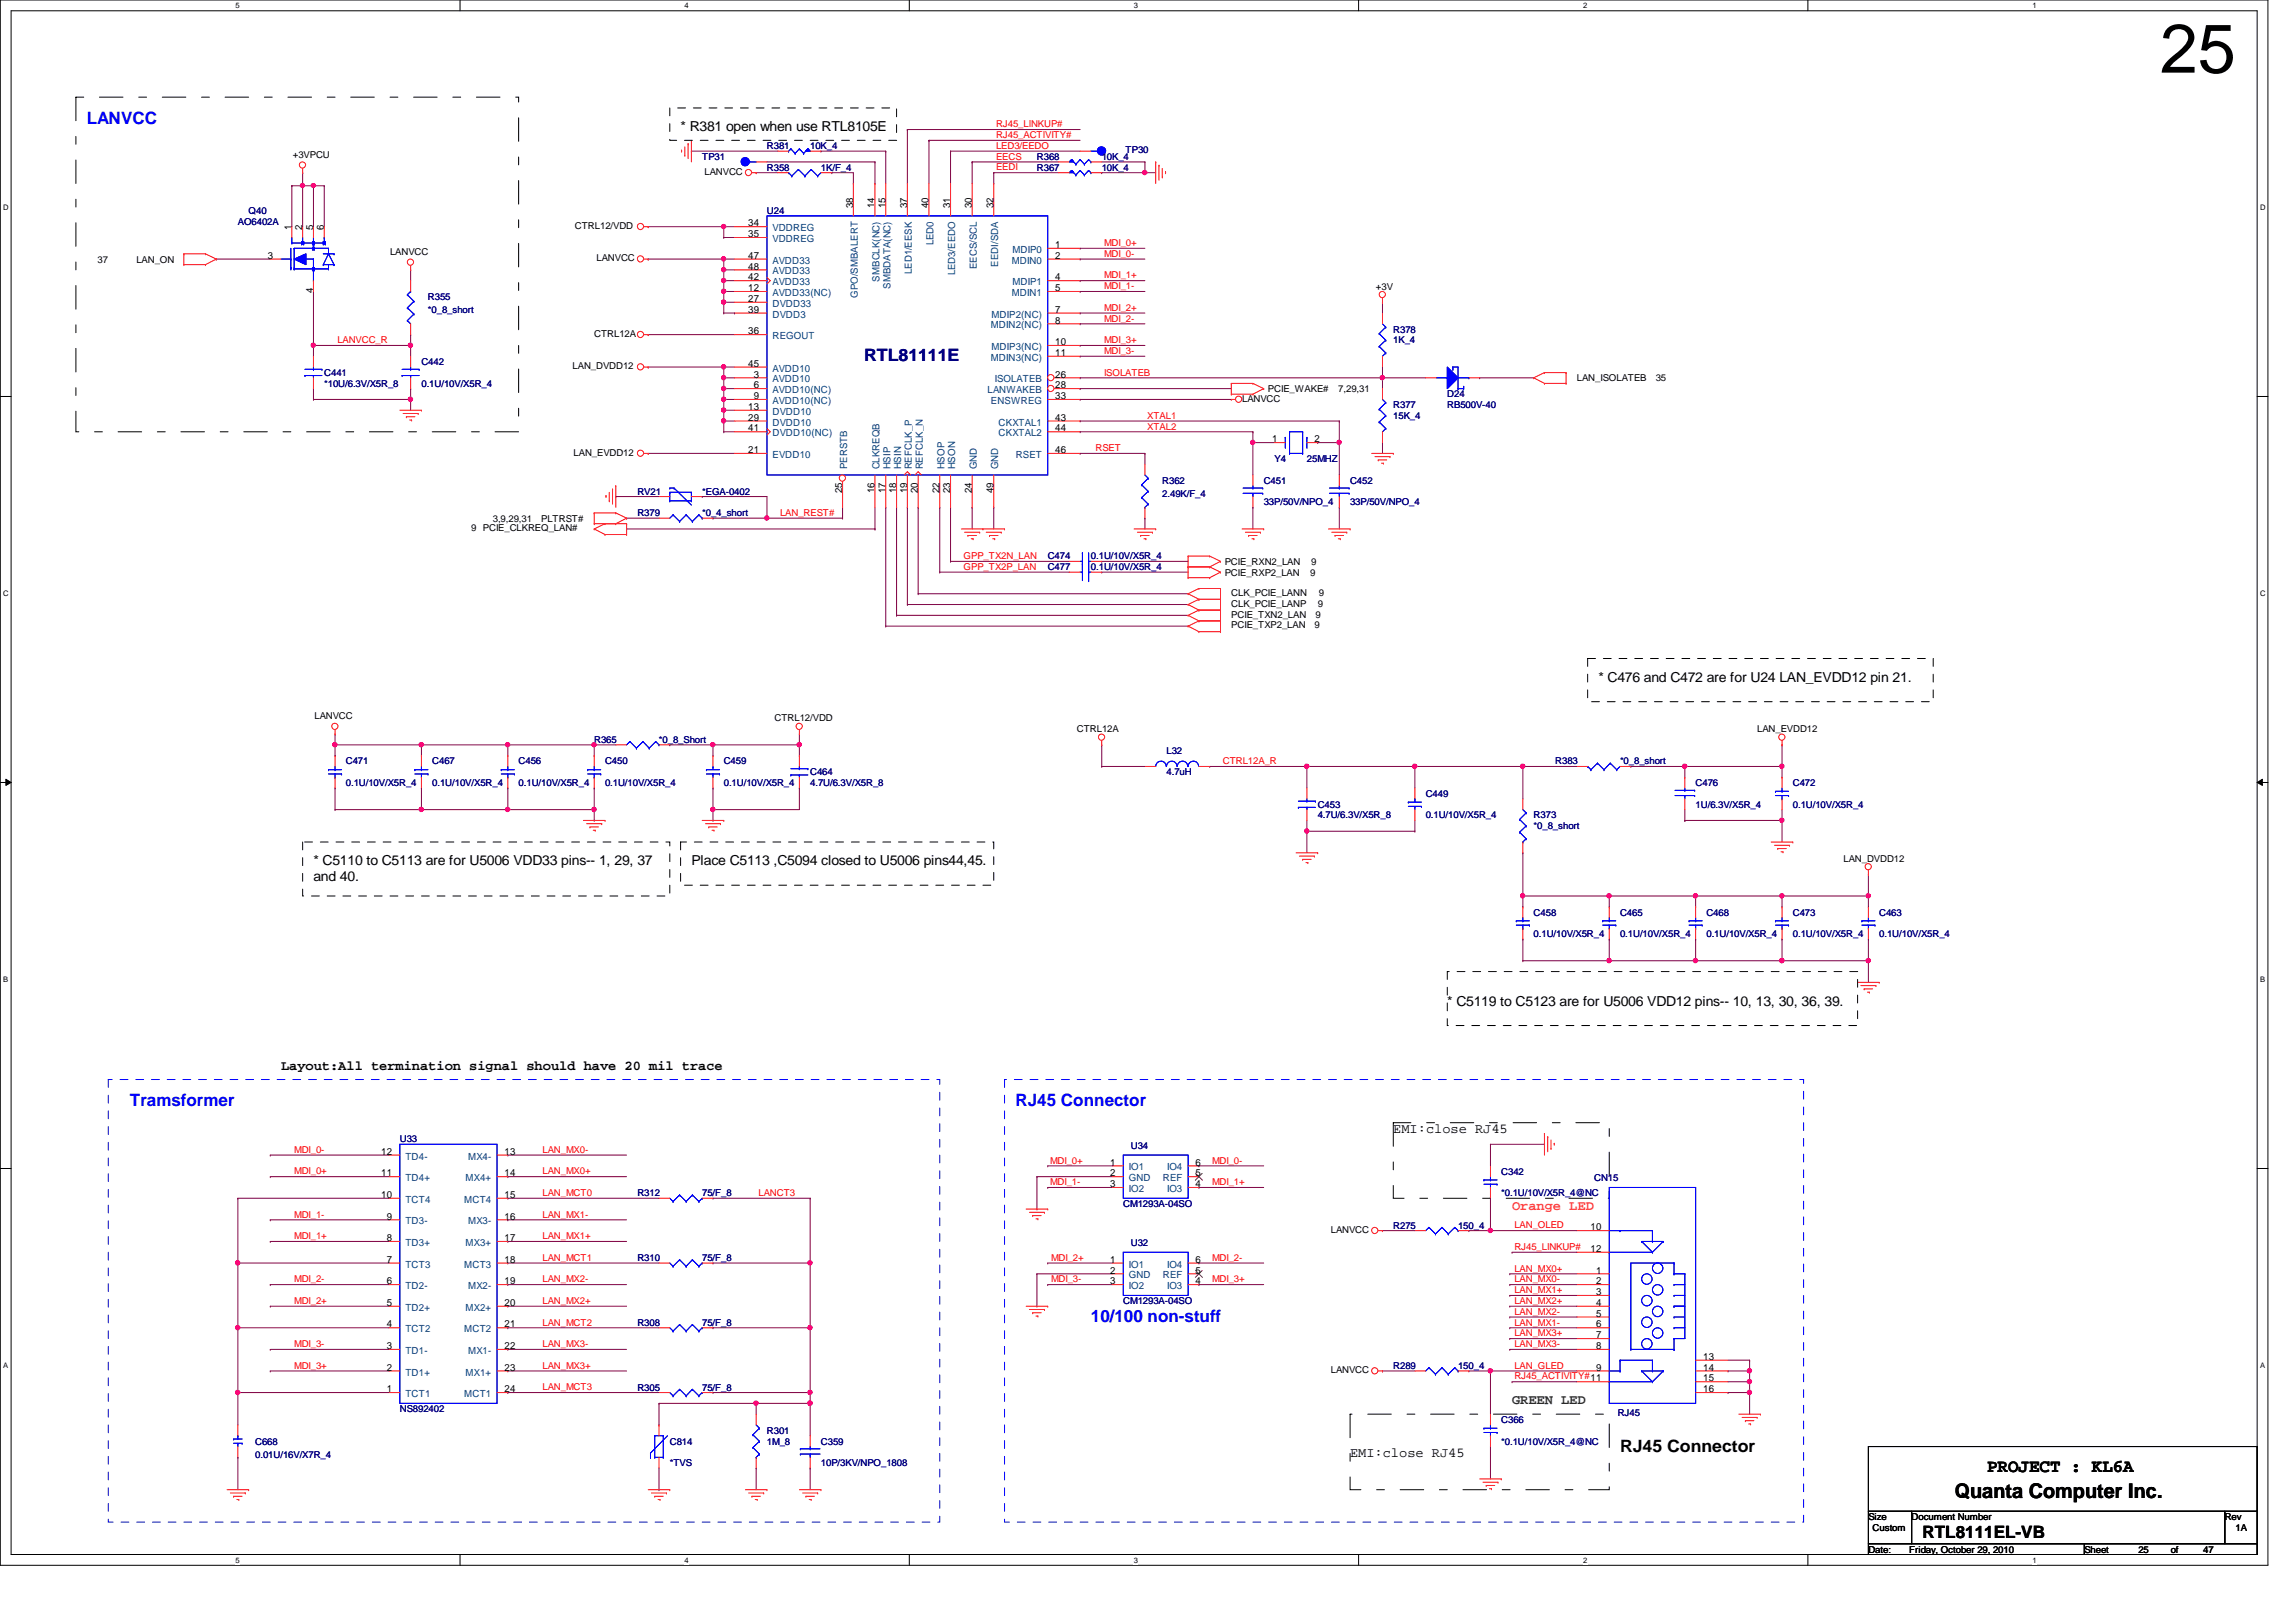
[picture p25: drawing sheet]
<svg xmlns="http://www.w3.org/2000/svg" width="297mm" height="210mm" viewBox="0 0 297 210" stroke-linecap="round" stroke-linejoin="round" font-family="sans-serif">
<defs><g id="words">
<text font-size="8.9" x="279.4" y="9.4">25</text>
<text font-size="2.6" x="252.9" y="193.8">Quanta Computer Inc.</text>
<text font-size="2.4" x="257.1" y="190.5">PROJECT : KL6A</text>
<g font-size="2.2" fill="#00f">
<text x="11.2" y="16">LANVCC</text>
<text x="16.8" y="143.2">Tramsformer</text>
<text x="131.4" y="143.2">RJ45 Connector</text>
<text x="141.1" y="171.1">10/100 non-stuff</text>
</g>
<text font-size="2.2" fill="#000080" x="111.8" y="46.8">RTL81111E</text>
<g font-size="2.2">
<text x="209.6" y="187.9">RJ45 Connector</text>
<text x="248.7" y="199.1">RTL8111EL-VB</text>
</g>
<g font-size="1.8">
<text x="88.1" y="17">* R381 open when use RTL8105E</text>
<text x="206.8" y="88.2">* C476 and C472 are for U24 LAN_EVDD12 pin 21.</text>
<text x="40.6" y="112">* C5110 to C5113 are for U5006 VDD33 pins-- 1, 29, 37</text>
<text x="89.4" y="112">Place C5113 ,C5094 closed to U5006 pins44,45.</text>
<text x="40.6" y="114">and 40.</text>
<text x="187.2" y="130.1">* C5119 to C5123 are for U5006 VDD12 pins-- 10, 13, 30, 36, 39.</text>
<text x="36.4" y="138.4">Layout:All termination signal should have 20 mil trace</text>
<text x="180.3" y="146.7">EMI:close RJ45</text>
<text x="174.7" y="188.6">EMI:close RJ45</text>
</g>
<text font-size="1.8" fill="#ff8000" x="195.6" y="156.6">Orange LED</text>
<text font-size="1.8" fill="#008000" x="195.6" y="181.7">GREEN LED</text>
<g font-size="1.3">
<text x="37.7" y="29.8" transform="rotate(-90 37.7 29.8)">1</text>
<text x="39.1" y="29.8" transform="rotate(-90 39.1 29.8)">2</text>
<text x="40.5" y="29.8" transform="rotate(-90 40.5 29.8)">5</text>
<text x="41.9" y="29.8" transform="rotate(-90 41.9 29.8)">6</text>
<text x="96.8" y="29.3">34</text>
<text x="110.4" y="27" transform="rotate(-90 110.4 27)">38</text>
<text x="113.2" y="27" transform="rotate(-90 113.2 27)">14</text>
<text x="114.6" y="27" transform="rotate(-90 114.6 27)">15</text>
<text x="117.3" y="27" transform="rotate(-90 117.3 27)">37</text>
<text x="120.1" y="27" transform="rotate(-90 120.1 27)">40</text>
<text x="122.9" y="27" transform="rotate(-90 122.9 27)">31</text>
<text x="125.7" y="27" transform="rotate(-90 125.7 27)">30</text>
<text x="128.5" y="27" transform="rotate(-90 128.5 27)">32</text>
<text x="34.7" y="33.5">3</text>
<text x="96.8" y="30.7">35</text>
<text x="96.8" y="34.9">48</text>
<text x="96.8" y="33.5">47</text>
<text x="136.5" y="32.1">1</text>
<text x="136.5" y="33.5">2</text>
<text x="40.5" y="38" transform="rotate(-90 40.5 38)">4</text>
<text x="96.8" y="37.7">12</text>
<text x="96.8" y="39.1">27</text>
<text x="96.8" y="36.3">42</text>
<text x="96.8" y="40.5">39</text>
<text x="136.5" y="36.3">4</text>
<text x="136.5" y="37.7">5</text>
<text x="136.5" y="40.5">7</text>
<text x="136.5" y="41.9">8</text>
<text x="96.8" y="43.3">36</text>
<text x="96.8" y="47.5">45</text>
<text x="136.5" y="44.7">10</text>
<text x="136.5" y="46.1">11</text>
<text x="96.8" y="53">13</text>
<text x="97.5" y="48.9">3</text>
<text x="97.5" y="50.2">6</text>
<text x="97.5" y="51.6">9</text>
<text x="136.5" y="51.6">33</text>
<text x="136.5" y="48.9">26</text>
<text x="136.5" y="50.2">28</text>
<text x="96.8" y="58.6">21</text>
<text x="96.8" y="54.4">29</text>
<text x="96.8" y="55.8">41</text>
<text x="136.5" y="58.6">46</text>
<text x="136.5" y="55.8">44</text>
<text x="136.5" y="54.4">43</text>
<text x="164.6" y="57.2">1</text>
<text x="170" y="57.2">2</text>
<text x="109" y="63.8" transform="rotate(-90 109 63.8)">25</text>
<text x="113.2" y="63.8" transform="rotate(-90 113.2 63.8)">16</text>
<text x="114.6" y="63.8" transform="rotate(-90 114.6 63.8)">17</text>
<text x="115.9" y="63.8" transform="rotate(-90 115.9 63.8)">18</text>
<text x="117.3" y="63.8" transform="rotate(-90 117.3 63.8)">19</text>
<text x="118.7" y="63.8" transform="rotate(-90 118.7 63.8)">20</text>
<text x="121.5" y="63.8" transform="rotate(-90 121.5 63.8)">22</text>
<text x="122.9" y="63.8" transform="rotate(-90 122.9 63.8)">23</text>
<text x="125.7" y="63.8" transform="rotate(-90 125.7 63.8)">24</text>
<text x="128.5" y="63.8" transform="rotate(-90 128.5 63.8)">49</text>
<text x="49.3" y="149.4">12</text>
<text x="65.3" y="149.4">13</text>
<text x="49.3" y="155">10</text>
<text x="49.3" y="152.2">11</text>
<text x="65.3" y="152.2">14</text>
<text x="65.3" y="155">15</text>
<text x="143.6" y="150.8">1</text>
<text x="143.6" y="153.6">3</text>
<text x="143.6" y="152.2">2</text>
<text x="154.7" y="153.6">4</text>
<text x="154.7" y="150.8">6</text>
<text x="154.7" y="152.2">5</text>
<text x="50" y="160.6">8</text>
<text x="50" y="157.8">9</text>
<text x="65.3" y="157.8">16</text>
<text x="65.3" y="160.6">17</text>
<text x="205.8" y="159.2">10</text>
<text x="50" y="166.2">6</text>
<text x="50" y="163.4">7</text>
<text x="65.3" y="166.2">19</text>
<text x="65.3" y="163.4">18</text>
<text x="143.6" y="163.4">1</text>
<text x="143.6" y="166.2">3</text>
<text x="143.6" y="164.8">2</text>
<text x="154.7" y="166.2">4</text>
<text x="154.7" y="163.4">6</text>
<text x="154.7" y="164.8">5</text>
<text x="205.8" y="162">12</text>
<text x="206.5" y="166.2">2</text>
<text x="206.5" y="164.8">1</text>
<text x="206.5" y="167.6">3</text>
<text x="50" y="169">5</text>
<text x="50" y="171.8">4</text>
<text x="65.3" y="171.8">21</text>
<text x="65.3" y="169">20</text>
<text x="206.5" y="171.8">6</text>
<text x="206.5" y="173.2">7</text>
<text x="206.5" y="169">4</text>
<text x="206.5" y="170.4">5</text>
<text x="50" y="177.4">2</text>
<text x="50" y="174.6">3</text>
<text x="65.3" y="177.4">23</text>
<text x="65.3" y="174.6">22</text>
<text x="206.5" y="174.6">8</text>
<text x="206.5" y="177.4">9</text>
<text x="220.3" y="177.4">14</text>
<text x="220.3" y="176">13</text>
<text x="220.3" y="178.8">15</text>
<text x="50" y="180.2">1</text>
<text x="65.3" y="180.2">24</text>
<text x="220.3" y="180.2">16</text>
</g>
<g font-size="1.3" fill="#004080">
<text x="99.9" y="29.9">VDDREG</text>
<text x="99.9" y="31.3">VDDREG</text>
<text x="99.9" y="35.5">AVDD33</text>
<text x="99.9" y="34.1">AVDD33</text>
<text x="118" y="35.5" transform="rotate(-90 118 35.5)">LED1/EESK</text>
<text x="120.8" y="31.7" transform="rotate(-90 120.8 31.7)">LED0</text>
<text x="123.6" y="35.6" transform="rotate(-90 123.6 35.6)">LED3/EEDO</text>
<text x="126.4" y="34.8" transform="rotate(-90 126.4 34.8)">EECS/SCL</text>
<text x="129.2" y="34.5" transform="rotate(-90 129.2 34.5)">EEDI/SDA</text>
<text x="130.9" y="34.1">MDIN0</text>
<text x="131" y="32.7">MDIP0</text>
<text x="99.9" y="38.3">AVDD33(NC)</text>
<text x="99.9" y="39.7">DVDD33</text>
<text x="99.9" y="36.9">AVDD33</text>
<text x="99.9" y="41.1">DVDD3</text>
<text x="111" y="38.6" transform="rotate(-90 111 38.6)">GPO/SMBALERT</text>
<text x="113.8" y="36.4" transform="rotate(-90 113.8 36.4)">SMBCLK(NC)</text>
<text x="115.2" y="37.4" transform="rotate(-90 115.2 37.4)">SMBDATA(NC)</text>
<text x="128.3" y="41.1">MDIP2(NC)</text>
<text x="130.9" y="38.3">MDIN1</text>
<text x="131" y="36.9">MDIP1</text>
<text x="99.9" y="43.9">REGOUT</text>
<text x="128.2" y="42.5">MDIN2(NC)</text>
<text x="128.2" y="46.7">MDIN3(NC)</text>
<text x="128.3" y="45.3">MDIP3(NC)</text>
<text x="99.9" y="53.7">DVDD10</text>
<text x="99.9" y="49.5">AVDD10</text>
<text x="99.9" y="50.9">AVDD10(NC)</text>
<text x="99.9" y="52.3">AVDD10(NC)</text>
<text x="99.9" y="48.1">AVDD10</text>
<text x="127.8" y="50.9">LANWAKEB</text>
<text x="128.2" y="52.3">ENSWREG</text>
<text x="128.7" y="49.5">ISOLATEB</text>
<text x="99.9" y="59.3">EVDD10</text>
<text x="99.9" y="55.1">DVDD10</text>
<text x="99.9" y="56.5">DVDD10(NC)</text>
<text x="129.2" y="56.5">CKXTAL2</text>
<text x="129.2" y="55.1">CKXTAL1</text>
<text x="131.4" y="59.3">RSET</text>
<text x="109.6" y="60.7" transform="rotate(-90 109.6 60.7)">PERSTB</text>
<text x="113.8" y="60.7" transform="rotate(-90 113.8 60.7)">CLKREQB</text>
<text x="115.2" y="60.7" transform="rotate(-90 115.2 60.7)">HSIP</text>
<text x="116.6" y="60.7" transform="rotate(-90 116.6 60.7)">HSIN</text>
<text x="118" y="60.7" transform="rotate(-90 118 60.7)">REFCLK_P</text>
<text x="119.4" y="60.7" transform="rotate(-90 119.4 60.7)">REFCLK_N</text>
<text x="122.2" y="60.7" transform="rotate(-90 122.2 60.7)">HSOP</text>
<text x="123.6" y="60.7" transform="rotate(-90 123.6 60.7)">HSON</text>
<text x="126.4" y="60.7" transform="rotate(-90 126.4 60.7)">GND</text>
<text x="129.2" y="60.7" transform="rotate(-90 129.2 60.7)">GND</text>
<text x="52.4" y="155.7">TCT4</text>
<text x="52.4" y="152.9">TD4+</text>
<text x="52.4" y="150.1">TD4-</text>
<text x="60.1" y="155.7">MCT4</text>
<text x="60.2" y="152.9">MX4+</text>
<text x="60.6" y="150.1">MX4-</text>
<text x="146" y="151.5">IO1</text>
<text x="146" y="154.3">IO2</text>
<text x="146" y="152.9">GND</text>
<text x="150.4" y="152.9">REF</text>
<text x="151" y="154.3">IO3</text>
<text x="151" y="151.5">IO4</text>
<text x="52.4" y="161.2">TD3+</text>
<text x="52.4" y="158.5">TD3-</text>
<text x="60.2" y="161.2">MX3+</text>
<text x="60.6" y="158.5">MX3-</text>
<text x="52.4" y="166.8">TD2-</text>
<text x="52.4" y="164">TCT3</text>
<text x="60.1" y="164">MCT3</text>
<text x="60.6" y="166.8">MX2-</text>
<text x="146" y="164">IO1</text>
<text x="146" y="166.8">IO2</text>
<text x="146" y="165.4">GND</text>
<text x="150.4" y="165.4">REF</text>
<text x="151" y="166.8">IO3</text>
<text x="151" y="164">IO4</text>
<text x="52.4" y="169.6">TD2+</text>
<text x="52.4" y="172.4">TCT2</text>
<text x="60.1" y="172.4">MCT2</text>
<text x="60.2" y="169.6">MX2+</text>
<text x="52.4" y="178">TD1+</text>
<text x="52.4" y="175.2">TD1-</text>
<text x="60.2" y="178">MX1+</text>
<text x="60.6" y="175.2">MX1-</text>
<text x="52.4" y="180.8">TCT1</text>
<text x="60.1" y="180.8">MCT1</text>
</g>
<g font-size="1.2" fill="#f00">
<text x="128.9" y="16.5">RJ45_LINKUP#</text>
<text x="128.9" y="17.9">RJ45_ACTIVITY#</text>
<text x="128.9" y="22.1">EEDI</text>
<text x="128.9" y="19.3">LED3/EEDO</text>
<text x="128.9" y="20.7">EECS</text>
<text x="142.8" y="33.2">MDI_0-</text>
<text x="142.8" y="31.8">MDI_0+</text>
<text x="142.8" y="41.6">MDI_2-</text>
<text x="142.8" y="40.2">MDI_2+</text>
<text x="142.8" y="36">MDI_1+</text>
<text x="142.8" y="37.4">MDI_1-</text>
<text x="43.6" y="44.4">LANVCC_R</text>
<text x="142.8" y="45.8">MDI_3-</text>
<text x="142.8" y="44.4">MDI_3+</text>
<text x="142.8" y="48.6">ISOLATEB</text>
<text x="141.7" y="58.4">RSET</text>
<text x="148.4" y="54.2">XTAL1</text>
<text x="148.4" y="55.6">XTAL2</text>
<text x="100.9" y="66.8">LAN_REST#</text>
<text x="124.7" y="72.3">GPP_TX2N_LAN</text>
<text x="124.7" y="73.7">GPP_TX2P_LAN</text>
<text x="158.2" y="98.9">CTRL12A_R</text>
<text x="38.1" y="149.2">MDI_0-</text>
<text x="70.2" y="149.2">LAN_MX0-</text>
<text x="38.1" y="152">MDI_0+</text>
<text x="70.2" y="154.8">LAN_MCT0</text>
<text x="70.2" y="152">LAN_MX0+</text>
<text x="98.1" y="154.8">LANCT3</text>
<text x="135.8" y="153.4">MDI_1-</text>
<text x="135.8" y="150.6">MDI_0+</text>
<text x="156.8" y="150.6">MDI_0-</text>
<text x="156.8" y="153.4">MDI_1+</text>
<text x="38.1" y="160.4">MDI_1+</text>
<text x="38.1" y="157.6">MDI_1-</text>
<text x="70.2" y="160.4">LAN_MX1+</text>
<text x="70.2" y="157.6">LAN_MX1-</text>
<text x="195.9" y="161.8">RJ45_LINKUP#</text>
<text x="195.9" y="159">LAN_OLED</text>
<text x="38.1" y="165.9">MDI_2-</text>
<text x="70.2" y="163.2">LAN_MCT1</text>
<text x="70.2" y="165.9">LAN_MX2-</text>
<text x="136" y="163.2">MDI_2+</text>
<text x="136" y="165.9">MDI_3-</text>
<text x="156.8" y="165.9">MDI_3+</text>
<text x="156.8" y="163.2">MDI_2-</text>
<text x="195.9" y="167.3">LAN_MX1+</text>
<text x="195.9" y="164.5">LAN_MX0+</text>
<text x="195.9" y="165.9">LAN_MX0-</text>
<text x="38.1" y="168.7">MDI_2+</text>
<text x="70.2" y="168.7">LAN_MX2+</text>
<text x="70.2" y="171.5">LAN_MCT2</text>
<text x="195.9" y="168.7">LAN_MX2+</text>
<text x="195.9" y="172.9">LAN_MX3+</text>
<text x="195.9" y="171.5">LAN_MX1-</text>
<text x="195.9" y="170.1">LAN_MX2-</text>
<text x="38.1" y="177.1">MDI_3+</text>
<text x="38.1" y="174.3">MDI_3-</text>
<text x="70.2" y="177.1">LAN_MX3+</text>
<text x="70.2" y="174.3">LAN_MX3-</text>
<text x="70.2" y="179.9">LAN_MCT3</text>
<text x="195.9" y="174.3">LAN_MX3-</text>
<text x="195.9" y="178.5">RJ45_ACTIVITY#11</text>
<text x="195.9" y="177.1">LAN_GLED</text>
</g>
<g font-size="1.2">
<text x="37.9" y="20.4">+3VPCU</text>
<text x="91.1" y="22.6">LANVCC</text>
<text x="74.4" y="29.6">CTRL12/VDD</text>
<text x="12.6" y="34">37</text>
<text x="17.6" y="34">LAN_ON</text>
<text x="50.5" y="33">LANVCC</text>
<text x="77.2" y="33.8">LANVCC</text>
<text x="178" y="37.5">+3V</text>
<text x="74.1" y="47.8">LAN_DVDD12</text>
<text x="76.9" y="43.6">CTRL12A</text>
<text x="160.7" y="52">LANVCC</text>
<text x="164" y="50.8">PCIE_WAKE#</text>
<text x="173.1" y="50.8">7,29,31</text>
<text x="204" y="49.4">LAN_ISOLATEB</text>
<text x="214.2" y="49.4">35</text>
<text x="74.2" y="59">LAN_EVDD12</text>
<text x="61" y="68.7">9 PCIE_CLKREQ_LAN#</text>
<text x="63.8" y="67.5">3,9,29,31</text>
<text x="70" y="67.5">PLTRST#</text>
<text x="158.5" y="73.1">PCIE_RXN2_LAN</text>
<text x="158.5" y="74.5">PCIE_RXP2_LAN</text>
<text x="159.3" y="77.1">CLK_PCIE_LANN</text>
<text x="169.5" y="74.5">9</text>
<text x="169.6" y="73.1">9</text>
<text x="170.6" y="77.1">9</text>
<text x="159.3" y="78.5">CLK_PCIE_LANP</text>
<text x="159.3" y="79.9">PCIE_TXN2_LAN</text>
<text x="159.3" y="81.3">PCIE_TXP2_LAN</text>
<text x="170" y="81.3">9</text>
<text x="170.2" y="79.9">9</text>
<text x="170.5" y="78.5">9</text>
<text x="40.7" y="93">LANVCC</text>
<text x="100.2" y="93.3">CTRL12/VDD</text>
<text x="139.3" y="94.7">CTRL12A</text>
<text x="227.3" y="94.7">LAN_EVDD12</text>
<text x="238.5" y="111.5">LAN_DVDD12</text>
<text x="172.2" y="159.6">LANVCC</text>
<text x="172.2" y="177.7">LANVCC</text>
<text x="241.7" y="196.7">Size</text>
<text x="247.3" y="196.7">Document Number</text>
<text x="287.8" y="196.7">Rev</text>
<text x="241.7" y="200.9">Date:</text>
<text x="242.3" y="198.1">Custom</text>
<text x="247" y="200.9">Friday, October 29, 2010</text>
<text x="269.7" y="200.9">Sheet</text>
<text x="276.6" y="200.9">25</text>
<text x="280.8" y="200.9">of</text>
<text x="285" y="200.9">47</text>
<text x="289.2" y="198.1">1A</text>
</g>
<g font-size="1.2" fill="#000080">
<text x="90.8" y="20.7">TP31</text>
<text x="99.2" y="19.3">R381</text>
<text x="99.2" y="22.1">R358</text>
<text x="104.8" y="19.3">10K_4</text>
<text x="106.2" y="22.1">1K/F_4</text>
<text x="134.2" y="22.1">R367</text>
<text x="134.2" y="20.7">R368</text>
<text x="142.5" y="22.1">10K_4</text>
<text x="142.5" y="20.7">10K_4</text>
<text x="145.6" y="19.9">TP30</text>
<text x="30.8" y="29.1">AO6402A</text>
<text x="32.2" y="27.7">Q40</text>
<text x="99.2" y="27.7">U24</text>
<text x="55.4" y="38.9">R355</text>
<text x="55.4" y="40.6">*0_8_short</text>
<text x="54.5" y="47.2">C442</text>
<text x="180.3" y="43.1">R378</text>
<text x="180.3" y="44.4">1K_4</text>
<text x="41.9" y="48.6">C441</text>
<text x="41.9" y="50">*10U/6.3V/X5R_8</text>
<text x="54.5" y="50">0.1U/10V/X5R_4</text>
<text x="180.3" y="52.8">R377</text>
<text x="187.2" y="51.4">D24</text>
<text x="187.2" y="52.8">RB500V-40</text>
<text x="164.9" y="59.8">Y4</text>
<text x="169.1" y="59.8">25MHZ</text>
<text x="180.3" y="54.2">15K_4</text>
<text x="82.5" y="64">RV21</text>
<text x="90.8" y="64">*EGA-0402</text>
<text x="150.4" y="62.6">R362</text>
<text x="150.4" y="64.3">2.49K/F_4</text>
<text x="163.5" y="62.6">C451</text>
<text x="163.5" y="65.4">33P/50V/NPO_4</text>
<text x="174.7" y="62.6">C452</text>
<text x="174.7" y="65.4">33P/50V/NPO_4</text>
<text x="82.5" y="66.8">R379</text>
<text x="90.8" y="66.8">*0_4_short</text>
<text x="135.5" y="73.8">C477</text>
<text x="135.5" y="72.4">C474</text>
<text x="141.1" y="73.8">0.1U/10V/X5R_4</text>
<text x="141.1" y="72.4">0.1U/10V/X5R_4</text>
<text x="44.7" y="98.9">C471</text>
<text x="44.7" y="101.7">0.1U/10V/X5R_4</text>
<text x="55.9" y="98.9">C467</text>
<text x="55.9" y="101.7">0.1U/10V/X5R_4</text>
<text x="67.1" y="98.9">C456</text>
<text x="67.1" y="101.7">0.1U/10V/X5R_4</text>
<text x="76.9" y="96.1">R365</text>
<text x="78.3" y="98.9">C450</text>
<text x="78.3" y="101.7">0.1U/10V/X5R_4</text>
<text x="85.3" y="96.1">*0_8_Short</text>
<text x="93.6" y="98.9">C459</text>
<text x="93.6" y="101.7">0.1U/10V/X5R_4</text>
<text x="104.8" y="100.3">C464</text>
<text x="104.8" y="101.7">4.7U/6.3V/X5R_8</text>
<text x="150.9" y="97.5">L32</text>
<text x="150.9" y="100.3">4.7uH</text>
<text x="201.2" y="98.9">R383</text>
<text x="209.6" y="98.9">*0_8_short</text>
<text x="219.4" y="101.7">C476</text>
<text x="231.9" y="101.7">C472</text>
<text x="170.5" y="104.5">C453</text>
<text x="170.5" y="105.9">4.7U/6.3V/X5R_8</text>
<text x="184.4" y="103.1">C449</text>
<text x="184.4" y="105.9">0.1U/10V/X5R_4</text>
<text x="198.4" y="105.9">R373</text>
<text x="198.4" y="107.3">*0_8_short</text>
<text x="219.4" y="104.5">1U/6.3V/X5R_4</text>
<text x="231.9" y="104.5">0.1U/10V/X5R_4</text>
<text x="198.4" y="118.5">C458</text>
<text x="209.6" y="118.5">C465</text>
<text x="220.8" y="118.5">C468</text>
<text x="231.9" y="118.5">C473</text>
<text x="243.1" y="118.5">C463</text>
<text x="198.4" y="121.3">0.1U/10V/X5R_4</text>
<text x="209.6" y="121.3">0.1U/10V/X5R_4</text>
<text x="220.8" y="121.3">0.1U/10V/X5R_4</text>
<text x="231.9" y="121.3">0.1U/10V/X5R_4</text>
<text x="243.1" y="121.3">0.1U/10V/X5R_4</text>
<text x="51.7" y="147.8">U33</text>
<text x="146.3" y="148.7">U34</text>
<text x="82.5" y="154.8">R312</text>
<text x="90.8" y="154.8">75/F_8</text>
<text x="194.2" y="152">C342</text>
<text x="194.2" y="154.8">*0.1U/10V/X5R_4@NC</text>
<text x="206.2" y="152.9">CN15</text>
<text x="145.3" y="156.2">CM1293A-04SO</text>
<text x="146.3" y="161.2">U32</text>
<text x="180.3" y="159">R275</text>
<text x="188.6" y="159">150_4</text>
<text x="82.5" y="163.2">R310</text>
<text x="90.8" y="163.2">75/F_8</text>
<text x="82.5" y="171.6">R308</text>
<text x="90.8" y="171.6">75/F_8</text>
<text x="145.3" y="168.8">CM1293A-04SO</text>
<text x="82.5" y="180">R305</text>
<text x="90.8" y="180">75/F_8</text>
<text x="180.3" y="177.2">R289</text>
<text x="188.6" y="177.2">150_4</text>
<text x="51.7" y="182.8">NS892402</text>
<text x="99.2" y="185.5">R301</text>
<text x="194.2" y="184.1">C366</text>
<text x="209.3" y="183.3">RJ45</text>
<text x="33" y="186.9">C668</text>
<text x="33" y="188.6">0.01U/16V/X7R_4</text>
<text x="86.7" y="186.9">C814</text>
<text x="86.7" y="189.7">*TVS</text>
<text x="99.2" y="186.9">1M_8</text>
<text x="106.2" y="186.9">C359</text>
<text x="106.2" y="189.7">10P/3KV/NPO_1808</text>
<text x="194.2" y="186.9">*0.1U/10V/X5R_4@NC</text>
</g>
<g font-size="1">
<text x="30.5" y="1.1">5</text>
<text x="88.6" y="1.1">4</text>
<text x="146.7" y="1.1">3</text>
<text x="204.8" y="1.1">2</text>
<text x="262.9" y="1.1">1</text>
<text x=".4" y="27.2">D</text>
<text x="292.4" y="27.2">D</text>
<text x=".4" y="77.1">C</text>
<text x="292.4" y="77.1">C</text>
<text x=".4" y="127.1">B</text>
<text x="292.4" y="127.1">B</text>
<text x=".4" y="177">A</text>
<text x="292.4" y="177">A</text>
<text x="30.5" y="202.2">5</text>
<text x="88.6" y="202.2">4</text>
<text x="146.7" y="202.2">3</text>
<text x="204.8" y="202.2">2</text>
<text x="262.9" y="202.2">1</text>
</g>
</g></defs>
<path d="M0 0h293.4v202.6h-293.4zM1.4 1.4h290.6v199.8h-290.6z" fill="none" stroke="#000" stroke-width=".13"/>
<g fill="#fff">
<path d="M30.5 .2h.5v1.1h-.5z"/>
<path d="M30.5 201.3h.5v1.1h-.5z"/>
</g>
<path d="M59.5 0v1.4M59.5 201.2v1.4" fill="none" stroke="#000" stroke-width=".13"/>
<g fill="#fff">
<path d="M88.6 .2h.5v1.1h-.5z"/>
<path d="M88.6 201.3h.5v1.1h-.5z"/>
</g>
<path d="M117.6 0v1.4M117.6 201.2v1.4" fill="none" stroke="#000" stroke-width=".13"/>
<g fill="#fff">
<path d="M146.7 .2h.5v1.1h-.5z"/>
<path d="M146.7 201.3h.5v1.1h-.5z"/>
</g>
<path d="M175.8 0v1.4M175.8 201.2v1.4" fill="none" stroke="#000" stroke-width=".13"/>
<g fill="#fff">
<path d="M204.8 .2h.6v1.1h-.6z"/>
<path d="M204.8 201.3h.6v1.1h-.6z"/>
</g>
<path d="M233.9 0v1.4M233.9 201.2v1.4" fill="none" stroke="#000" stroke-width=".13"/>
<g fill="#fff">
<path d="M262.9 .2h.6v1.1h-.6z"/>
<path d="M262.9 201.3h.6v1.1h-.6z"/>
<path d="M.4 26.3h.7v1.1h-.7z"/>
<path d="M292.4 26.3h.7v1.1h-.7z"/>
<path d="M.4 76.2h.7v1.1h-.7z"/>
<path d="M292.4 76.2h.7v1.1h-.7z"/>
</g>
<path d="M0 51.3h1.4M292 51.3h1.4" fill="none" stroke="#000" stroke-width=".13"/>
<g fill="#fff">
<path d="M.4 126.2h.7v1.1h-.7z"/>
<path d="M292.4 126.2h.6v1.1h-.6z"/>
</g>
<path d="M0 101.3h1.4M.8 100.8l.6 .5-.6 .3zM292 101.3l.7-.5v.8zM292 101.3h1.4" fill="none" stroke="#000" stroke-width=".13"/>
<path d="M.8 100.8l.6 .5-.6 .3zM292 101.3l.7-.5v.8z" fill="#000"/>
<g fill="#fff">
<path d="M.4 176.1h.7v1.1h-.7z"/>
<path d="M292.4 176.1h.6v1.1h-.6z"/>
</g>
<path d="M0 151.2h1.4M292 151.2h1.4" fill="none" stroke="#000" stroke-width=".13"/>
<path d="M162.1 57.3h.1M162.1 57.3h2.8" fill="none" stroke="#800040" stroke-width=".13"/>
<circle cx="162.1" cy="57.3" r=".29" fill="#f0f"/>
<circle cx="162.1" cy="57.3" r=".29" fill="none" stroke="#f0f" stroke-width=".13"/>
<g fill="none" stroke="#800040" stroke-width=".13">
<path d="M117.4 16.8h.1M117.4 16.8h22.3M123 19.6h.1M123 19.6h16.7M125.8 21h.1M125.8 21h11.1M128.6 22.4h.1M128.6 22.4h8.3M139.7 33.5h.1M139.7 36.3h.1M139.7 37.7h.1M139.7 32.1h.1"/>
<path d="M139.7 33.5h8.4M139.7 36.3h8.4M139.7 37.7h8.4M139.7 32.1h8.4M139.7 46.1h.1M139.7 41.9h.1M139.7 40.5h.1M139.7 44.7h.1M139.7 50.3h.1M139.7 46.1h8.4M139.7 41.9h8.4M139.7 40.5h8.4"/>
<path d="M139.7 44.7h8.4M139.7 50.3h19.6M162.1 57.3h.1M162.1 57.3v4.2M170.5 57.3h.1M170.5 57.3h2.8M173.3 57.3h.1M173.3 57.3v4.2M178.9 57.3h.1M178.9 47.5h.1M178.9 48.9h.1M178.9 47.5v2.8"/>
<path d="M178.9 57.3v1.4M114.6 65.7h.1M114.6 65.7v15.3M116 65.7h.1M116 65.7v13.9M117.4 65.7h.1M117.4 65.7v12.5M118.8 76.8h.1M118.8 65.7h.1M118.8 76.8h34.9M118.8 65.7v11.1M121.6 65.7h.1"/>
<path d="M121.6 74h.1M121.6 65.7v8.3M121.6 74h16.7M123 65.7h.1M123 72.6h.1M123 65.7v6.9M123 72.6h15.3M142.5 72.6h.1M142.5 74h.1M142.5 72.6h11.2M142.5 74h11.2M162.1 65.7h.1"/>
<path d="M162.1 65.7v2.8M173.3 65.7h.1M173.3 65.7v2.8M114.6 81h.1M114.6 81h39.1"/>
</g>
<circle cx="173.2" cy="57.3" r=".29" fill="#f0f"/>
<circle cx="173.2" cy="57.3" r=".29" fill="none" stroke="#f0f" stroke-width=".13"/>
<path d="M139.7 54.5h.1M139.7 54.5h33.6M116 79.6h.1M116 79.6h37.7M117.4 78.2h.1M117.4 78.2h36.3M65.7 96.4h.1M65.7 96.4h11.2" fill="none" stroke="#800040" stroke-width=".13"/>
<circle cx="76.8" cy="96.4" r=".29" fill="#f0f"/>
<circle cx="76.8" cy="96.4" r=".29" fill="none" stroke="#f0f" stroke-width=".13"/>
<circle cx="65.7" cy="96.4" r=".29" fill="#f0f"/>
<circle cx="65.7" cy="96.4" r=".29" fill="none" stroke="#f0f" stroke-width=".13"/>
<path d="M43.3 96.4h.1M43.3 96.4h22.4M54.5 96.4h.1M43.3 104.8h.1M43.3 104.8h11.2" fill="none" stroke="#800040" stroke-width=".13"/>
<circle cx="54.5" cy="96.4" r=".29" fill="#f0f"/>
<circle cx="54.5" cy="96.4" r=".29" fill="none" stroke="#f0f" stroke-width=".13"/>
<circle cx="43.3" cy="96.4" r=".29" fill="#f0f"/>
<circle cx="43.3" cy="96.4" r=".29" fill="none" stroke="#f0f" stroke-width=".13"/>
<path d="M65.7 97.8h.1M65.7 96.4v1.4M76.9 97.8h.1M76.9 96.4v1.4M65.7 102h.1M65.7 104.8h.1M65.7 102v2.8M65.7 104.8h11.2v1.4M76.9 106.2h.1" fill="none" stroke="#800040" stroke-width=".13"/>
<circle cx="76.8" cy="104.7" r=".29" fill="#f0f"/>
<circle cx="76.8" cy="104.7" r=".29" fill="none" stroke="#f0f" stroke-width=".13"/>
<path d="M54.5 104.8h.1M54.5 104.8h11.2M76.9 102h.1M76.9 102v2.8" fill="none" stroke="#800040" stroke-width=".13"/>
<circle cx="65.7" cy="104.7" r=".29" fill="#f0f"/>
<circle cx="65.7" cy="104.7" r=".29" fill="none" stroke="#f0f" stroke-width=".13"/>
<circle cx="54.5" cy="104.7" r=".29" fill="#f0f"/>
<circle cx="54.5" cy="104.7" r=".29" fill="none" stroke="#f0f" stroke-width=".13"/>
<path d="M54.5 97.8h.1M54.5 96.4v1.4M218 99.2h.1M218 99.2h12.5M43.3 102h.1M43.3 102v2.8M54.5 102h.1M54.5 102v2.8M230.5 106.2h.1M230.5 104.8v1.4" fill="none" stroke="#800040" stroke-width=".13"/>
<circle cx="230.5" cy="99.2" r=".29" fill="#f0f"/>
<circle cx="230.5" cy="99.2" r=".29" fill="none" stroke="#f0f" stroke-width=".13"/>
<circle cx="217.9" cy="99.2" r=".29" fill="#f0f"/>
<circle cx="217.9" cy="99.2" r=".29" fill="none" stroke="#f0f" stroke-width=".13"/>
<g fill="none" stroke="#800040" stroke-width=".13">
<path d="M156.5 99.2h.1M156.5 99.2h12.6M169.1 99.2h.1M169.1 99.2v2.8M218 99.2v1.4M230.5 99.2v1.4M169.1 107.6h.1M169.1 107.6v2.8M197 116h.1M197 116h11.2M218 100.6h.1M218 106.2h.1"/>
<path d="M218 104.8v1.4M230.5 100.6h.1M230.5 106.2h.1M230.5 106.2v2.8"/>
</g>
<circle cx="197" cy="115.9" r=".29" fill="#f0f"/>
<circle cx="197" cy="115.9" r=".29" fill="none" stroke="#f0f" stroke-width=".13"/>
<path d="M169.1 107.6h.1M169.1 107.6h13.9" fill="none" stroke="#800040" stroke-width=".13"/>
<circle cx="169" cy="107.5" r=".29" fill="#f0f"/>
<circle cx="169" cy="107.5" r=".29" fill="none" stroke="#f0f" stroke-width=".13"/>
<path d="M169.1 99.2h.1M169.1 99.2h13.9M169.1 107.6h.1M169.1 106.2v1.4" fill="none" stroke="#800040" stroke-width=".13"/>
<circle cx="169" cy="99.2" r=".29" fill="#f0f"/>
<circle cx="169" cy="99.2" r=".29" fill="none" stroke="#f0f" stroke-width=".13"/>
<path d="M183 99.2h.1M183 99.2v2.8M183 107.6h.1M183 106.2v1.4M230.5 116h.1M230.5 116h11.2" fill="none" stroke="#800040" stroke-width=".13"/>
<circle cx="241.7" cy="115.9" r=".29" fill="#f0f"/>
<circle cx="241.7" cy="115.9" r=".29" fill="none" stroke="#f0f" stroke-width=".13"/>
<circle cx="230.5" cy="115.9" r=".29" fill="#f0f"/>
<circle cx="230.5" cy="115.9" r=".29" fill="none" stroke="#f0f" stroke-width=".13"/>
<g fill="none" stroke="#800040" stroke-width=".13">
<path d="M208.2 117.3h.1M208.2 116v1.3M219.4 117.3h.1M219.4 116v1.3M230.5 117.3h.1M230.5 116v1.3M241.7 116h.1M241.7 113.2v2.8M208.2 121.5h.1M208.2 121.5v2.8M219.4 121.5h.1M219.4 121.5v2.8"/>
<path d="M230.5 121.5h.1M230.5 124.3h.1M230.5 121.5v2.8M241.7 121.5h.1M241.7 121.5v2.8h-11.2"/>
</g>
<circle cx="241.7" cy="124.3" r=".29" fill="#f0f"/>
<circle cx="241.7" cy="124.3" r=".29" fill="none" stroke="#f0f" stroke-width=".13"/>
<circle cx="230.5" cy="124.3" r=".29" fill="#f0f"/>
<circle cx="230.5" cy="124.3" r=".29" fill="none" stroke="#f0f" stroke-width=".13"/>
<path d="M219.4 124.3h.1M219.4 124.3h11.1" fill="none" stroke="#800040" stroke-width=".13"/>
<circle cx="230.5" cy="124.3" r=".29" fill="#f0f"/>
<circle cx="230.5" cy="124.3" r=".29" fill="none" stroke="#f0f" stroke-width=".13"/>
<circle cx="219.3" cy="124.3" r=".29" fill="#f0f"/>
<circle cx="219.3" cy="124.3" r=".29" fill="none" stroke="#f0f" stroke-width=".13"/>
<path d="M218 106.2h.1M218 106.2h12.5M241.7 124.3h.1M241.7 124.3v2.8" fill="none" stroke="#800040" stroke-width=".13"/>
<circle cx="230.5" cy="106.1" r=".29" fill="#f0f"/>
<circle cx="230.5" cy="106.1" r=".29" fill="none" stroke="#f0f" stroke-width=".13"/>
<path d="M208.2 124.3h.1M208.2 124.3h11.2" fill="none" stroke="#800040" stroke-width=".13"/>
<circle cx="208.2" cy="124.3" r=".29" fill="#f0f"/>
<circle cx="208.2" cy="124.3" r=".29" fill="none" stroke="#f0f" stroke-width=".13"/>
<path d="M208.2 116h.1M208.2 116h11.2" fill="none" stroke="#800040" stroke-width=".13"/>
<circle cx="208.2" cy="115.9" r=".29" fill="#f0f"/>
<circle cx="208.2" cy="115.9" r=".29" fill="none" stroke="#f0f" stroke-width=".13"/>
<path d="M219.4 116h.1M219.4 116h11.1" fill="none" stroke="#800040" stroke-width=".13"/>
<circle cx="219.3" cy="115.9" r=".29" fill="#f0f"/>
<circle cx="219.3" cy="115.9" r=".29" fill="none" stroke="#f0f" stroke-width=".13"/>
<path d="M40.6 44.7h.1M40.6 44.7v1.4M197 117.3h.1M197 116v1.3M197 121.5h.1M197 124.3h.1M197 121.5v2.8M197 124.3h11.2" fill="none" stroke="#800040" stroke-width=".13"/>
<circle cx="40.5" cy="44.7" r=".29" fill="#f0f"/>
<circle cx="40.5" cy="44.7" r=".29" fill="none" stroke="#f0f" stroke-width=".13"/>
<path d="M37.8 24h.1M37.8 24v5.3M37.8 24h1.4M39.2 24h.1M39.2 22.4h.1M39.2 22.4v6.9M40.6 24h.1M40.6 24v5.3M40.6 24h1.3M41.9 24h.1M41.9 24v5.3" fill="none" stroke="#800040" stroke-width=".13"/>
<circle cx="40.5" cy="24" r=".27" fill="#f0f"/>
<circle cx="40.5" cy="24" r=".27" fill="none" stroke="#f0f" stroke-width=".13"/>
<path d="M28 33.5h.1M28 33.5h7M53.1 51.7h.1M53.1 51.7v1.4" fill="none" stroke="#800040" stroke-width=".13"/>
<circle cx="53.1" cy="51.7" r=".29" fill="#f0f"/>
<circle cx="53.1" cy="51.7" r=".29" fill="none" stroke="#f0f" stroke-width=".13"/>
<path d="M39.2 24h.1M39.2 24h1.4" fill="none" stroke="#800040" stroke-width=".13"/>
<circle cx="39.1" cy="24" r=".27" fill="#f0f"/>
<circle cx="39.1" cy="24" r=".27" fill="none" stroke="#f0f" stroke-width=".13"/>
<path d="M178.9 48.9h.1M178.9 48.9h5.5" fill="none" stroke="#800040" stroke-width=".13"/>
<circle cx="178.8" cy="48.9" r=".29" fill="#f0f"/>
<circle cx="178.8" cy="48.9" r=".29" fill="none" stroke="#f0f" stroke-width=".13"/>
<path d="M178.9 39.1h.1M178.9 39.1v1.4M191.4 48.9h.1M191.4 48.9h7M183 99.2h.1M183 99.2h14" fill="none" stroke="#800040" stroke-width=".13"/>
<circle cx="197" cy="99.2" r=".29" fill="#f0f"/>
<circle cx="197" cy="99.2" r=".29" fill="none" stroke="#f0f" stroke-width=".13"/>
<circle cx="183" cy="99.2" r=".29" fill="#f0f"/>
<circle cx="183" cy="99.2" r=".29" fill="none" stroke="#f0f" stroke-width=".13"/>
<g fill="none" stroke="#800040" stroke-width=".13">
<path d="M81.1 68.5h32.1M113.2 68.5h.1M76.9 96.4h.1M76.9 96.4h2.8M197 99.2h.1M197 99.2h7M197 99.2v4.2M211 99.2h.1M211 99.2h7M197 110.4h.1M197 110.4v5.6M135.5 153.7h.1"/>
<path d="M135.5 150.9h.1M135.5 150.9h8.4M135.5 153.7h8.4M155.1 150.9h.1M155.1 153.7h.1M155.1 150.9h8.4M155.1 153.7h8.4M190 159.3h.1M190 159.3h14M192.8 155.1h.1M192.8 159.3h.1M192.8 155.1v4.2"/>
<path d="M135.5 163.4h.1M135.5 166.2h.1M135.5 166.2h8.4M135.5 163.4h8.4M155.1 166.2h.1M155.1 163.4h.1M155.1 166.2h8.4M155.1 163.4h8.4M195.3 174.6h.1M195.3 174.6h8.7M195.6 162.1h.1M195.6 162.1h8.4"/>
<path d="M223.6 177.4h.1M223.6 177.4h2.8M223.6 180.2h.1M223.6 180.2h2.8"/>
</g>
<circle cx="192.8" cy="159.2" r=".29" fill="#f0f"/>
<circle cx="192.8" cy="159.2" r=".29" fill="none" stroke="#f0f" stroke-width=".13"/>
<g fill="none" stroke="#800040" stroke-width=".13">
<path d="M178.9 159.3h.1M178.9 159.3h4.1M178.9 177.4h.1M178.9 177.4h4.1M192.8 177.4h.1M192.8 177.4h11.2M192.8 177.4v5.6M195.3 169h.1M195.3 173.2h.1M195.3 171.8h.1M195.3 167.6h.1M195.3 164.8h.1"/>
<path d="M195.3 170.4h.1M195.3 166.2h.1M195.3 169h8.7M195.3 173.2h8.7M195.3 171.8h8.7M195.3 167.6h8.7M195.3 164.8h8.7M195.3 170.4h8.7M195.3 166.2h8.7M195.6 178.8h.1M195.6 178.8h8.4M192.8 187.2h.1"/>
<path d="M192.8 187.2v4.2"/>
</g>
<circle cx="192.8" cy="177.4" r=".29" fill="#f0f"/>
<circle cx="192.8" cy="177.4" r=".29" fill="none" stroke="#f0f" stroke-width=".13"/>
<g fill="none" stroke="#800040" stroke-width=".13">
<path d="M65.7 157.9h.1M65.7 157.9h15.4M92.2 155.1h.1M92.2 155.1h12.6M104.8 155.1h.1M104.8 155.1v16.7h-12.6M65.7 160.7h.1M65.7 169h.1M65.7 177.4h.1M65.7 174.6h.1M65.7 177.4h15.4M65.7 160.7h15.4"/>
<path d="M65.7 169h15.4M65.7 174.6h15.4M92.2 171.8h.1M92.2 163.4h.1M92.2 163.4h12.6M104.8 163.4h.1M190 177.4h.1M190 177.4h2.8M92.2 180.2h.1M92.2 180.2h12.6"/>
</g>
<circle cx="104.8" cy="163.4" r=".29" fill="#f0f"/>
<circle cx="104.8" cy="163.4" r=".29" fill="none" stroke="#f0f" stroke-width=".13"/>
<g fill="none" stroke="#800040" stroke-width=".13">
<path d="M35 157.9h.1M35 152.3h.1M35 149.5h.1M35 157.9h15.3M35 152.3h15.3M35 149.5h15.3M65.7 155.1h.1M65.7 149.5h.1M65.7 149.5h15.4M65.7 155.1h19.6M35 177.4h.1M35 174.6h.1"/>
<path d="M35 166.2h.1M35 169h.1M35 160.7h.1M35 177.4h15.3M35 174.6h15.3M35 166.2h15.3M35 169h15.3M35 160.7h15.3M65.7 163.4h.1M65.7 166.2h.1M65.7 166.2h15.4M65.7 163.4h19.6"/>
<path d="M30.8 180.2h.1M30.8 180.2h19.5M104.8 181.6h.1M104.8 181.6v4.2"/>
</g>
<circle cx="104.8" cy="181.6" r=".29" fill="#f0f"/>
<circle cx="104.8" cy="181.6" r=".29" fill="none" stroke="#f0f" stroke-width=".13"/>
<path d="M139.7 48.9h.1M139.7 48.9h39.2M65.7 152.3h.1M65.7 152.3h15.4M65.7 171.8h.1M65.7 171.8h19.6M226.4 178.8h.1M226.4 178.8v1.4M65.7 180.2h.1M65.7 180.2h19.6" fill="none" stroke="#800040" stroke-width=".13"/>
<circle cx="226.3" cy="178.8" r=".29" fill="#f0f"/>
<circle cx="226.3" cy="178.8" r=".29" fill="none" stroke="#f0f" stroke-width=".13"/>
<path d="M226.4 180.2h.1M226.4 180.2v2.8" fill="none" stroke="#800040" stroke-width=".13"/>
<circle cx="226.3" cy="180.2" r=".29" fill="#f0f"/>
<circle cx="226.3" cy="180.2" r=".29" fill="none" stroke="#f0f" stroke-width=".13"/>
<path d="M192.8 148.1h.1M192.8 148.1h7M192.8 148.1v2.8M104.8 171.8h.1M104.8 171.8v8.4" fill="none" stroke="#800040" stroke-width=".13"/>
<circle cx="104.8" cy="171.8" r=".29" fill="#f0f"/>
<circle cx="104.8" cy="171.8" r=".29" fill="none" stroke="#f0f" stroke-width=".13"/>
<path d="M93.6 29.3h.1M93.6 29.3h1.4M43.3 96.4h.1M43.3 95v1.4M230.5 96.4h.1M230.5 96.4v2.8M104.8 190h.1M104.8 190v2.8" fill="none" stroke="#800040" stroke-width=".13"/>
<circle cx="93.6" cy="29.3" r=".29" fill="#f0f"/>
<circle cx="93.6" cy="29.3" r=".29" fill="none" stroke="#f0f" stroke-width=".13"/>
<g fill="none" stroke="#800040" stroke-width=".13">
<path d="M120.2 18.2h.1M120.2 18.2h19.5M83.9 58.7h.1M83.9 43.3h.1M83.9 58.7h11.1M83.9 43.3h11.1M93.6 47.5h.1M93.6 47.5h1.4M139.7 58.7h.1M139.7 51.7h.1M139.7 58.7h8.4M139.7 51.7h19.6"/>
<path d="M125.8 65.7h.1M125.8 65.7v2.8M128.6 65.7h.1M128.6 65.7v2.8M148.1 67.1h.1M148.1 67.1v1.4M92.2 97.8h.1M92.2 96.4v1.4M142.5 96.4h.1M142.5 99.2h.1M142.5 96.4v2.8M142.5 99.2h5.6"/>
<path d="M92.2 106.2h.1M92.2 104.8h.1M92.2 104.8v1.4M103.4 102h.1M103.4 102v2.8h-11.2"/>
</g>
<circle cx="92.2" cy="104.7" r=".29" fill="#f0f"/>
<circle cx="92.2" cy="104.7" r=".29" fill="none" stroke="#f0f" stroke-width=".13"/>
<path d="M92.2 96.4h.1M92.2 96.4h11.2M103.4 96.4h.1M103.4 95v1.4" fill="none" stroke="#800040" stroke-width=".13"/>
<circle cx="103.4" cy="96.4" r=".29" fill="#f0f"/>
<circle cx="103.4" cy="96.4" r=".29" fill="none" stroke="#f0f" stroke-width=".13"/>
<circle cx="92.2" cy="96.4" r=".29" fill="#f0f"/>
<circle cx="92.2" cy="96.4" r=".29" fill="none" stroke="#f0f" stroke-width=".13"/>
<g fill="none" stroke="#800040" stroke-width=".13">
<path d="M43.3 97.8h.1M43.3 96.4v1.4M86.7 96.4h.1M86.7 96.4h5.5M103.4 97.8h.1M103.4 96.4v1.4M92.2 102h.1M92.2 102v2.8M241.7 117.3h.1M241.7 116v1.3M134.2 152.3h.1M134.2 156.5h.1"/>
<path d="M134.2 152.3h9.7M134.2 152.3v4.2M134.2 164.8h.1M134.2 169h.1M134.2 164.8v4.2M134.2 164.8h9.7M97.8 181.6h.1M97.8 181.6h7"/>
</g>
<circle cx="104.8" cy="181.6" r=".29" fill="#f0f"/>
<circle cx="104.8" cy="181.6" r=".29" fill="none" stroke="#f0f" stroke-width=".13"/>
<path d="M97.8 181.6h.1M97.8 190h.1M97.8 181.6v1.4M97.8 190v2.8M104.8 180.2h.1M104.8 180.2v1.4" fill="none" stroke="#800040" stroke-width=".13"/>
<circle cx="104.8" cy="180.2" r=".29" fill="#f0f"/>
<circle cx="104.8" cy="180.2" r=".29" fill="none" stroke="#f0f" stroke-width=".13"/>
<path d="M99.2 67.1h.1M99.2 67.1h9.8" fill="none" stroke="#800040" stroke-width=".13"/>
<circle cx="99.2" cy="67" r=".29" fill="#f0f"/>
<circle cx="99.2" cy="67" r=".29" fill="none" stroke="#f0f" stroke-width=".13"/>
<path d="M83.9 29.3h.1M83.9 29.3h9.7M93.6 30.7h.1M93.6 29.3h.1M93.6 33.5h.1M93.6 30.7h1.4M93.6 29.3v1.4M93.6 33.5h1.4M81.1 67.1h.1M81.1 67.1h4.2" fill="none" stroke="#800040" stroke-width=".13"/>
<circle cx="93.6" cy="33.5" r=".29" fill="#f0f"/>
<circle cx="93.6" cy="33.5" r=".29" fill="none" stroke="#f0f" stroke-width=".13"/>
<path d="M93.6 34.9h.1M93.6 33.5v1.4" fill="none" stroke="#800040" stroke-width=".13"/>
<circle cx="93.6" cy="34.9" r=".29" fill="#f0f"/>
<circle cx="93.6" cy="34.9" r=".29" fill="none" stroke="#f0f" stroke-width=".13"/>
<path d="M93.6 39.1h.1M93.6 37.7h.1M93.6 39.1h1.4M93.6 39.1v1.4M93.6 37.7h1.4M93.6 40.5h.1M93.6 40.5h1.4M95 40.5h.1" fill="none" stroke="#800040" stroke-width=".13"/>
<circle cx="93.6" cy="37.7" r=".29" fill="#f0f"/>
<circle cx="93.6" cy="37.7" r=".29" fill="none" stroke="#f0f" stroke-width=".13"/>
<path d="M93.6 39.1h.1M93.6 37.7v1.4" fill="none" stroke="#800040" stroke-width=".13"/>
<circle cx="93.6" cy="39.1" r=".29" fill="#f0f"/>
<circle cx="93.6" cy="39.1" r=".29" fill="none" stroke="#f0f" stroke-width=".13"/>
<path d="M93.6 36.3h.1M93.6 37.7h.1M93.6 34.9h.1M93.6 36.3h1.4M93.6 34.9v2.8M93.6 34.9h1.4" fill="none" stroke="#800040" stroke-width=".13"/>
<circle cx="93.6" cy="36.3" r=".29" fill="#f0f"/>
<circle cx="93.6" cy="36.3" r=".29" fill="none" stroke="#f0f" stroke-width=".13"/>
<path d="M93.6 55.9h.1M93.6 54.5h.1M93.6 55.9h1.4M93.6 54.5v1.4" fill="none" stroke="#800040" stroke-width=".13"/>
<circle cx="93.6" cy="54.5" r=".29" fill="#f0f"/>
<circle cx="93.6" cy="54.5" r=".29" fill="none" stroke="#f0f" stroke-width=".13"/>
<path d="M83.9 47.5h.1M83.9 47.5h9.7M93.6 48.9h.1M93.6 47.5h.1M93.6 48.9h1.4M93.6 47.5v1.4" fill="none" stroke="#800040" stroke-width=".13"/>
<circle cx="93.6" cy="47.5" r=".29" fill="#f0f"/>
<circle cx="93.6" cy="47.5" r=".29" fill="none" stroke="#f0f" stroke-width=".13"/>
<path d="M93.6 50.3h.1M93.6 48.9h.1M93.6 50.3h1.4M93.6 48.9v1.4" fill="none" stroke="#800040" stroke-width=".13"/>
<circle cx="93.6" cy="48.9" r=".29" fill="#f0f"/>
<circle cx="93.6" cy="48.9" r=".29" fill="none" stroke="#f0f" stroke-width=".13"/>
<path d="M93.6 51.7h.1M93.6 50.3h.1M93.6 51.7h1.4M93.6 50.3v1.4" fill="none" stroke="#800040" stroke-width=".13"/>
<circle cx="93.6" cy="50.3" r=".29" fill="#f0f"/>
<circle cx="93.6" cy="50.3" r=".29" fill="none" stroke="#f0f" stroke-width=".13"/>
<path d="M93.6 53.1h.1M93.6 51.7h.1M93.6 53.1h1.4M93.6 51.7v1.4" fill="none" stroke="#800040" stroke-width=".13"/>
<circle cx="93.6" cy="51.7" r=".29" fill="#f0f"/>
<circle cx="93.6" cy="51.7" r=".29" fill="none" stroke="#f0f" stroke-width=".13"/>
<path d="M93.6 54.5h.1M93.6 53.1h.1M93.6 54.5h1.4M93.6 53.1v1.4" fill="none" stroke="#800040" stroke-width=".13"/>
<circle cx="93.6" cy="53.1" r=".29" fill="#f0f"/>
<circle cx="93.6" cy="53.1" r=".29" fill="none" stroke="#f0f" stroke-width=".13"/>
<g fill="none" stroke="#800040" stroke-width=".13">
<path d="M117.4 16.8h.1M117.4 16.8v6.9M120.2 18.2h.1M120.2 18.2v5.5M128.6 23.7h.1M128.6 22.4v1.3M148.1 22.4h.1M148.1 22.4h1.4M148.1 58.7h.1M148.1 58.7v1.4M162.1 55.9h.1M162.1 55.9v1.4"/>
<path d="M173.3 54.5h.1M173.3 54.5v2.8"/>
</g>
<circle cx="148.1" cy="22.3" r=".29" fill="#f0f"/>
<circle cx="148.1" cy="22.3" r=".29" fill="none" stroke="#f0f" stroke-width=".13"/>
<g fill="none" stroke="#800040" stroke-width=".13">
<path d="M89.4 19.6h.1M89.4 19.6h11.2M106.2 19.6h.1M106.2 19.6h8.4M114.6 19.6h.1M114.6 19.6v4.1M123 19.6h.1M123 19.6v4.1M40.6 37.7h.1M40.6 37.7v7M53.1 34.9h.1M53.1 34.9v1.4"/>
<path d="M83.9 33.5h.1M83.9 33.5h9.7M97.8 22.4h.1M97.8 22.4h2.8M99.2 21h14M107.6 22.4h.1M107.6 22.4h2.8v1.3M110.4 23.7h.1M113.2 21h.1M113.2 23.7h.1M113.2 21v2.7M125.8 21h.1"/>
<path d="M125.8 21v2.7M142.5 22.4h.1M142.5 22.4h5.6M142.5 21h5.6M148.1 21h.1M148.1 22.4h.1M148.1 21v1.4M40.6 50.3h.1M40.6 51.7h.1M40.6 44.7h.1M40.6 50.3v1.4M40.6 44.7h12.5"/>
<path d="M53.1 50.3h.1M53.1 44.7h.1M53.1 50.3v1.4h-12.5M53.1 44.7v1.4M139.7 55.9h.1M139.7 55.9h22.4M109 67.1h.1M109 65.7v1.4M113.2 68.5h.1M113.2 65.7v2.8"/>
</g>
<circle cx="53.1" cy="44.7" r=".29" fill="#f0f"/>
<circle cx="53.1" cy="44.7" r=".29" fill="none" stroke="#f0f" stroke-width=".13"/>
<path d="M53.1 43.3h.1M53.1 43.3v1.4M30.8 155.1h.1M30.8 155.1h19.5M30.8 155.1v8.3M30.8 163.4h.1" fill="none" stroke="#800040" stroke-width=".13"/>
<circle cx="30.7" cy="163.4" r=".29" fill="#f0f"/>
<circle cx="30.7" cy="163.4" r=".29" fill="none" stroke="#f0f" stroke-width=".13"/>
<path d="M30.8 163.4h.1M30.8 171.8h.1M30.8 163.4h19.5M30.8 163.4v8.4M30.8 171.8h19.5" fill="none" stroke="#800040" stroke-width=".13"/>
<circle cx="30.7" cy="171.8" r=".29" fill="#f0f"/>
<circle cx="30.7" cy="171.8" r=".29" fill="none" stroke="#f0f" stroke-width=".13"/>
<path d="M30.8 171.8v8.4M30.8 180.2h.1" fill="none" stroke="#800040" stroke-width=".13"/>
<circle cx="30.7" cy="180.2" r=".29" fill="#f0f"/>
<circle cx="30.7" cy="180.2" r=".29" fill="none" stroke="#f0f" stroke-width=".13"/>
<g fill="none" stroke="#800040" stroke-width=".13">
<path d="M79.7 64.3h.1M79.7 64.3h5.6M90.8 64.3h.1M90.8 64.3h8.4v2.8M92.2 67.1h.1M92.2 67.1h7M99.2 67.1h.1M223.6 176h2.8M223.6 178.8h2.8M226.4 176h.1M226.4 177.4h.1M226.4 178.8h.1"/>
<path d="M226.4 176v2.8"/>
</g>
<circle cx="226.3" cy="177.4" r=".29" fill="#f0f"/>
<circle cx="226.3" cy="177.4" r=".29" fill="none" stroke="#f0f" stroke-width=".13"/>
<path d="M30.8 180.2h.1M30.8 188.6h.1M30.8 180.2v4.2M30.8 188.6v4.2M85.3 181.6h.1M85.3 181.6h12.5" fill="none" stroke="#800040" stroke-width=".13"/>
<circle cx="97.8" cy="181.6" r=".29" fill="#f0f"/>
<circle cx="97.8" cy="181.6" r=".29" fill="none" stroke="#f0f" stroke-width=".13"/>
<path d="M85.3 184.4h.1M85.3 192.8h.1M85.3 181.6v2.8M85.3 190v2.8" fill="none" stroke="#800040" stroke-width=".13"/>
<g fill="none" stroke="#f00" stroke-width=".13">
<path d="M88.2 19.4h.1M88.2 19.4v.3M88.6 19v1.1M89 18.6h.1M89 18.6v1.9M89.4 18.2h.1M89.4 18.2v2.8M23.8 34.2h.1M23.8 32.9h.1M23.8 32.9h2.8M23.8 34.2h2.8M23.8 32.9v1.3"/>
<path d="M26.6 32.9h.1M26.6 34.2h.1M26.6 32.9l1.4 .6M28 33.5h.1M28 33.5l-1.4 .7M39.2 22.4h.1M39.2 21.8v.6M53.1 34.9h.1M53.1 34.4v.5M83.3 33.5h.6M83.3 29.3h.6M83.9 33.5h.1"/>
<path d="M83.9 29.3h.1M88.6 20.1h.1M97.3 22.4h.5M97.8 22.4h.1M149.5 21h.1M149.5 21v2.7M149.9 21.4h.1M149.9 21.4v1.9M150.4 22.9h.1M150.4 21.8v1.1M150.8 22.2h.1M150.8 22.2v.3"/>
<path d="M178.9 39.1h.1M178.9 38.6v.5M40.6 46.1v1.4M40.6 48.9v1.4M51.7 53.1h2.8M52.2 53.5h1.9M52.6 53.9h.1M52.6 53.9h1.1M53 54.4h.3M53.3 54.4h.1M54.1 53.5h.1M54.5 53.1h.1"/>
<path d="M83.3 58.7h.6M83.3 43.3h.6M83.3 47.5h.6M83.9 43.3h.1M83.9 47.5h.1M83.9 58.7h.1M159.3 49.6h.1M159.3 51h.1M159.3 51.7h.1M159.3 49.6h2.8M159.3 49.6v1.4M159.3 51h2.8"/>
<path d="M159.3 51.7h.5M162.1 49.6h.1M162.1 51h.1M162.1 49.6l1.4 .7M163.5 50.3h.1M163.5 50.3l-1.4 .7M177.5 58.7h2.8M177.9 59.1h1.9M178.3 59.5h.1M178.3 59.5h1.1M178.7 59.9h.3M179 59.9h.1"/>
<path d="M179.8 59.1h.1M180.3 58.7h.1M198.4 48.9h.1M198.4 48.9l1.4 .7M199.8 48.2h.1M199.8 49.6h.1M199.8 48.2h2.8M199.8 48.2l-1.4 .7M199.8 49.6h2.8M202.6 49.6h.1M202.6 48.2h.1M202.6 48.2v1.4"/>
<path d="M76.9 68.5h.1M76.9 67.8h.1M76.9 66.4h.1M76.9 67.8h4.2M76.9 68.5l1.4 .7M76.9 66.4h2.8M76.9 66.4v1.4M78.3 67.8h.1M78.3 69.2h.1M78.3 67.8l-1.4 .7M78.3 69.2h2.8M78.4 64.1h.1"/>
<path d="M78.4 64.1v.3M78.8 64.8h.1M78.8 63.7v1.1M79.2 63.3h.1M79.2 63.3v1.9M79.7 66.4h.1M79.7 67.8h.1M79.7 62.9h.1M79.7 66.4l1.4 .7M79.7 62.9v2.8M81.1 67.8h.1M81.1 69.2h.1"/>
<path d="M81.1 67.1h.1M81.1 67.8v1.4M81.1 67.1l-1.4 .7M124.4 68.5h5.6M124.8 68.9h1.9M125.2 69.3h.1M125.2 69.3h1.1M125.6 69.7h.3M125.9 69.7h.1M126.7 68.9h.1M127.2 68.5h.1M127.6 68.9h1.9"/>
<path d="M128 69.3h.1M128 69.3h1.1M128.4 69.7h.3M128.7 69.7h.1M129.5 68.9h.1M130 68.5h.1M146.7 68.5h2.8M147.1 68.9h2M147.6 69.3h.1M147.6 69.3h1.1M148 69.7h.2M148.2 69.7h.1"/>
<path d="M149.1 68.9h.1M149.5 68.5h.1M153.7 72h.1M153.7 73.4h.1M153.7 74.8h.1M153.7 76.8h.1M153.7 78.2h.1M153.7 79.6h.1M153.7 72h2.8M153.7 72v2.8M153.7 73.4h2.8M153.7 74.8h2.8"/>
<path d="M153.7 76.8l1.4 .8M153.7 78.2l1.4 .8M153.7 79.6l1.4 .7M155.1 76.2h.1M155.1 77.6h.1M155.1 79h.1M155.1 76.2h2.8M155.1 76.2l-1.4 .6M155.1 77.6h2.8M155.1 77.6l-1.4 .6M155.1 79h2.8M155.1 79l-1.4 .6"/>
<path d="M156.5 72h.1M156.5 73.4h.1M156.5 74.8h.1M156.5 72l1.4 .6M156.5 73.4l1.4 .6M157.9 72.6h.1M157.9 74h.1M157.9 77.6h.1M157.9 76.2h.1M157.9 79h.1M157.9 72.6l-1.4 .8M157.9 74l-1.4 .8"/>
<path d="M157.9 76.2v5.5M160.7 68.5h2.8M161.1 68.9h2M161.5 69.3h.1M161.5 69.3h1.1M162 69.7h.2M162.2 69.7h.1M163.1 68.9h.1M163.5 68.5h.1M171.9 68.5h2.8M172.3 68.9h1.9M172.7 69.3h.1"/>
<path d="M172.7 69.3h1.1M173.1 69.7h.3M173.4 69.7h.1M174.2 68.9h.1M174.7 68.5h.1M43.3 95h.1M43.3 94.4v.6M103.4 95h.1M103.4 94.4v.6M142.5 96.4h.1M142.5 95.8v.6M153.7 81h.1"/>
<path d="M153.7 81l1.4 .7M155.1 80.3h.1M155.1 81.7h.1M155.1 80.3h2.8M155.1 80.3l-1.4 .7M155.1 81.7h2.8M157.9 80.3h.1M157.9 81.7h.1M204 99.2h1.4M209.6 99.2h1.4M230.5 96.4h.1M230.5 95.8v.6"/>
<path d="M75.5 106.2h2.8M75.9 106.6h1.9M76.3 107h.1M76.3 107h1.1M76.7 107.4h.3M77 107.4h.1M77.8 106.6h.1M78.3 106.2h.1M90.8 106.2h2.8M91.3 106.6h1.9M91.7 107h.1M91.7 107h1.1"/>
<path d="M92.1 107.4h.3M92.4 107.4h.1M93.2 106.6h.1M93.6 106.2h.1M167.7 110.4h2.8M168.1 110.8h1.9M168.5 111.2h.1M168.5 111.2h1.1M168.9 111.6h.3M169.2 111.6h.1M170 110.8h.1M170.5 110.4h.1"/>
<path d="M229.1 109h2.8M229.6 109.4h1.9M230 109.8h.1M230 109.8h1.1M230.4 110.2h.3M230.7 110.2h.1M231.5 109.4h.1M231.9 109h.1M241.7 113.2h.1M241.7 112.6v.6M240.3 127.1h2.8M240.7 127.6h2"/>
<path d="M241.2 128h.1M241.2 128h1.1M241.6 128.4h.2M241.8 128.4h.1M242.7 127.6h.1M243.1 127.1h.1M132.8 156.5h2.7M133.2 156.9h1.9M133.6 157.3h.1M133.6 157.3h1.1M134 157.7h.3M134.3 157.7h.1"/>
<path d="M135.1 156.9h.1M135.5 156.5h.1M178.3 159.3h.6M178.9 159.3h.1M199.8 146.7h.1M199.8 146.7v2.8M200.2 147.1h.1M200.2 147.1v2M200.7 148.6h.1M200.7 147.5v1.1M201.1 148h.1M201.1 148v.2"/>
<path d="M132.8 169h2.7M133.2 169.5h1.9M133.6 169.9h.1M133.6 169.9h1.1M134 170.3h.3M134.3 170.3h.1M135.1 169.5h.1M135.5 169h.1M178.3 177.4h.6M178.9 177.4h.1M183 177.4h1.4M188.6 177.4h1.4"/>
<path d="M29.4 192.8h2.8M29.8 193.2h1.9M30.2 193.6h.1M30.2 193.6h1.1M30.6 194.1h.3M30.9 194.1h.1M31.7 193.2h.1M32.2 192.8h.1M83.9 192.8h2.8M84.3 193.2h1.9M84.7 193.6h.1M84.7 193.6h1.1"/>
<path d="M85.1 194.1h.3M85.3 180.2h1.4M85.4 194.1h.1M86.2 193.2h.1M86.7 192.8h.1M90.8 180.2h1.4M96.4 192.8h2.8M96.9 193.2h1.9M97.3 193.6h.1M97.3 193.6h1.1M97.7 194.1h.3M98 194.1h.1"/>
<path d="M98.8 193.2h.1M99.2 192.8h.1M103.4 192.8h2.8M103.8 193.2h2M104.3 193.6h.1M104.3 193.6h1.1M104.7 194.1h.2M104.9 194.1h.1M105.8 193.2h.1M106.2 192.8h.1M191.4 191.4h2.8M191.9 191.8h1.9"/>
<path d="M192.3 192.2h.1M192.3 192.2h1.1M192.7 192.7h.3M193 192.7h.1M193.8 191.8h.1M194.2 191.4h.1M225 183h2.7M225.4 183.4h1.9M225.8 183.9h.1M225.8 183.9h1.1M226.2 184.3h.3M226.5 184.3h.1"/>
<path d="M227.3 183.4h.1M227.7 183h.1"/>
<circle cx="39.1" cy="21.4" r=".4"/>
<circle cx="53.1" cy="33.9" r=".4"/>
<circle cx="82.9" cy="33.5" r=".4"/>
<circle cx="82.9" cy="29.3" r=".4"/>
<circle cx="96.8" cy="22.3" r=".4"/>
<circle cx="178.8" cy="38.1" r=".4"/>
<circle cx="82.9" cy="43.3" r=".4"/>
<circle cx="82.9" cy="47.5" r=".4"/>
<circle cx="82.9" cy="58.6" r=".4"/>
<circle cx="160.2" cy="51.7" r=".4"/>
<circle cx="43.3" cy="94" r=".4"/>
<circle cx="103.4" cy="94" r=".4"/>
<circle cx="142.5" cy="95.4" r=".4"/>
<circle cx="230.5" cy="95.4" r=".4"/>
<circle cx="241.7" cy="112.2" r=".4"/>
<circle cx="177.9" cy="159.2" r=".4"/>
<circle cx="177.9" cy="177.4" r=".4"/>
</g>
<path d="M241.7 187.2h50.3v8.4h-50.3zM241.7 195.6h5.6v4.2h-5.6zM241.7 199.8h28v1.4h-28zM247.3 195.6h40.5v4.2h-40.5zM269.7 199.8h22.3v1.4h-22.3zM287.8 195.6h4.2v4.2h-4.2z" fill="none" stroke="#000" stroke-width=".13"/>
<path d="M86.7 14h29.3v4.2h-29.3zM205.4 85.2h44.7v5.6h-44.7zM39.2 109h47.5v7h-47.5zM88 109h40.6v5.6h-40.6zM187.2 125.7h53.1v7h-53.1z" fill="none" stroke="#000" stroke-width=".13" stroke-dasharray="1 1 1 1 1 1 1 1"/>
<path d="M9.8 12.6h57.3v43.3h-57.3zM180.3 145.3h27.9v9.8h-27.9zM174.7 183h33.5v9.8h-33.5z" fill="none" stroke="#000" stroke-width=".13" stroke-dasharray="3 2 1 2"/>
<path d="M14 139.7h107.6v57.3h-107.6zM130 139.7h103.3v57.3h-103.3z" fill="none" stroke="#00f" stroke-width=".13" stroke-dasharray="1 1 1 1 1 1 1 1"/>
<g fill="none" stroke="#00f" stroke-width=".13">
<path d="M39.5 48.6h.1M39.5 48.6h2.2M39.5 47.8h2.2M40.6 47.8h.1M40.6 48.6h.1M40.6 47.5v.3M40.6 48.6v.3M41.7 47.8h.1M205.4 99.2h.1M205.4 99.2l.4 .4M205.8 99.6h.1M206.7 98.8h.1"/>
<path d="M206.7 98.8l.8 .8M206.7 98.8l-.9 .8M207.5 99.6h.1M208.3 98.8h.1M208.3 98.8l.9 .8M208.3 98.8l-.8 .8M209.2 99.6h.1M209.6 99.2l-.4 .4M87.9 179.8h.1M87.9 179.8l-.8 .8M87.9 179.8l.9 .8M89.6 179.8h.1"/>
<path d="M89.6 179.8l-.8 .8M89.6 179.8l.8 .8M184.9 177h.1M184.9 177l-.5 .4M184.9 177l.8 .8M185.7 177.8h.1M186.6 177h.1M186.6 177l-.9 .8M186.6 177l.8 .8M187.4 177.8h.1M188.2 177h.1M188.2 177l-.8 .8"/>
<path d="M188.2 177l.4 .4M188.6 177.4h.1M86.7 180.2l.4 .4M87.1 180.6h.1M88.8 180.6h.1M90.4 180.6h.1M90.8 180.2h.1M90.8 180.2l-.4 .4"/>
</g>
<path d="M38.1 33.5l1.5-.6v1.3z" fill="#00f"/>
<g fill="none" stroke="#00f" stroke-width=".13">
<path d="M36.4 33.5h1.2M37.6 33.5h.1M37.6 34.6h.1M37.6 34.8h.1M37.6 32.1v2.7M37.8 31.5h.1M37.8 30.7v.8M37.8 31.5h4.1M38.1 33.5l1.5-.6v1.3zM38.1 32.1h.1M38.1 34.8h.1M38.1 32.1v2.7"/>
<path d="M38.1 32.1h4.4M38.1 34.8h4.4M39 31.3h.1M39 31.6h.1M39 31.3h.3M39 31.6h.3M39 31.3v.3M39.2 31.5h.1M39.2 30.7v.8M39.3 31.5h.1M39.3 31.3h.1M39.3 31.6h.1"/>
<path d="M39.3 31.3v.3M39.6 33.5h1M40.4 31.3h.1M40.4 31.6h.1M40.4 32h.1M40.4 32.3h.1M40.4 34.6h.1M40.4 34.9h.1M40.4 31.3h.3M40.4 31.6h.3M40.4 31.3v.3M40.4 32v.3"/>
<path d="M40.4 34.6v.3M40.4 32.3h.3M40.4 32h.3M40.4 34.6h.3M40.4 34.9h.3M40.6 31.5h.1M40.6 31.6h.1M40.6 33.5h.1M40.6 32.1h.1M40.6 32.3h.1M40.6 34.6h.1M40.6 36.3h.1"/>
<path d="M40.6 30.7v1.4M40.6 33.5v2.8M40.7 31.6h.1M40.7 31.3h.1M40.7 32.3h.1M40.7 32h.1M40.7 34.9h.1M40.7 34.6h.1M40.7 31.3v.3M40.7 32v.3M40.7 34.6v.3M41.8 31.6h.1"/>
<path d="M41.8 31.3h.1M41.8 34.2h.1M41.8 31.3h.3M41.8 31.6h.3M41.8 31.3v.3M41.8 32.9h1.4M41.9 31.3h.1M41.9 31.5h.1M41.9 30.7h.1M41.9 30.7v.8M41.9 34.2h1.3M42.1 31.3h.1"/>
<path d="M42.1 31.5h.1M42.1 31.6h.1M42.1 31.3v.3M42.5 32.1h.1M42.5 32.9h.1M42.5 34.8h.1M42.5 32.1v.8M42.5 34.2v.6M42.5 32.9l-.7 1.3M42.5 32.9l.7 1.3M43.2 32.9h.1M43.2 34.2h.1"/>
</g>
<path d="M38.1 33.5l1.5-.6v1.3z" fill="#00f"/>
<g fill="none" stroke="#00f" stroke-width=".13">
<path d="M102 19.6h.1M102.3 19.3h.1M102.3 19.3l.6 .6M102.3 19.3l-.3 .3M102.9 19.9h.1M103.4 19.3h.1M103.4 19.3l.6 .6M103.4 19.3l-.5 .6M104 19.9h.1M104.5 19.3h.1M104.5 19.3l.3 .3M104.5 19.3l-.5 .6"/>
<path d="M36.4 33.5h1.2M37.6 33.5h.1M37.6 34.6h.1M37.6 34.8h.1M37.6 32.1v2.7M37.8 31.5h.1M37.8 30.7v.8M37.8 31.5h4.1M38.1 33.5l1.5-.6v1.3zM38.1 32.1h.1M38.1 34.8h.1M38.1 32.1v2.7"/>
<path d="M38.1 32.1h4.4M38.1 34.8h4.4M39 31.3h.1M39 31.6h.1M39 31.3h.3M39 31.6h.3M39 31.3v.3M39.2 31.5h.1M39.2 30.7v.8M39.3 31.5h.1M39.3 31.3h.1M39.3 31.6h.1"/>
<path d="M39.3 31.3v.3M39.6 33.5h1M40.4 31.3h.1M40.4 31.6h.1M40.4 32h.1M40.4 32.3h.1M40.4 34.6h.1M40.4 34.9h.1M40.4 31.3h.3M40.4 31.6h.3M40.4 31.3v.3M40.4 32v.3"/>
<path d="M40.4 34.6v.3M40.4 32.3h.3M40.4 32h.3M40.4 34.6h.3M40.4 34.9h.3M40.6 31.5h.1M40.6 31.6h.1M40.6 33.5h.1M40.6 32.1h.1M40.6 32.3h.1M40.6 34.6h.1M40.6 36.3h.1"/>
<path d="M40.6 30.7v1.4M40.6 33.5v2.8M40.7 31.6h.1M40.7 31.3h.1M40.7 32.3h.1M40.7 32h.1M40.7 34.9h.1M40.7 34.6h.1M40.7 31.3v.3M40.7 32v.3M40.7 34.6v.3M41.8 31.6h.1"/>
<path d="M41.8 31.3h.1M41.8 34.2h.1M41.8 31.3h.3M41.8 31.6h.3M41.8 31.3v.3M41.8 32.9h1.4M41.9 31.3h.1M41.9 31.5h.1M41.9 30.7h.1M41.9 30.7v.8M41.9 34.2h1.3M42.1 31.3h.1"/>
<path d="M42.1 31.5h.1M42.1 31.6h.1M42.1 31.3v.3M42.5 32.1h.1M42.5 32.9h.1M42.5 34.8h.1M42.5 32.1v.8M42.5 34.2v.6M42.5 32.9l-.7 1.3M42.5 32.9l.7 1.3M43.2 32.9h.1M43.2 34.2h.1"/>
<path d="M52.7 39.8h.1M52.7 38.1h.1M52.7 39.8l.8 .8M52.7 38.1l.8 .9M53.1 37.7h.1M53.1 37.7l-.4 .4M53.5 39h.1M53.5 39l-.8 .8M52.7 41.5h.1M52.7 41.5l.4 .4M53.5 40.6h.1M53.5 40.6l-.8 .9"/>
<path d="M81.5 96h.1M81.5 96l-.4 .4M81.5 96l.8 .8M82.3 96.8h.1M83.2 96h.1M83.2 96l-.9 .8M83.2 96l.8 .8M84 96.8h.1M84.8 96h.1M84.8 96l-.8 .8M84.8 96l.5 .4M85.3 96.4h.1"/>
<path d="M229.7 102.4h.1M229.7 102.4h1.7M229.7 103h1.7M230.5 102.4h.1M230.5 103.4h.1M230.5 102v.4M230.5 103v.4M231.4 103h.1M97.4 185.7h.1M97.4 187.3h.1M97.4 185.7l.9 .8M97.4 187.3l.9 .9"/>
<path d="M97.8 188.6h.1M97.8 184.4l.5 .4M98.3 184.8h.1M98.3 186.5h.1M98.3 188.2h.1M98.3 184.8l-.9 .9M98.3 186.5l-.9 .8M98.3 188.2l-.5 .4"/>
</g>
<g fill="none" stroke="#f00" stroke-width=".13">
<path d="M35 33.5h1.4M37.8 29.3v1.4M39.2 29.3v1.4M40.6 29.3v1.4M40.6 36.3v1.4M41.9 29.3v1.4M53.1 36.3v1.4M53.1 41.9v1.4M79.7 96.4h1.4M85.3 96.4h1.4M230.5 100.6v1.4M230.5 103.4v1.4"/>
<path d="M97.8 183v1.4M97.8 188.6v1.4"/>
</g>
<path d="M104.5 19.3l.3 .3h-.5z" fill-rule="evenodd" fill="#00f"/>
<g fill="none" stroke="#00f" stroke-width=".13">
<path d="M102 19.6h.1M102.3 19.3h.1M102.3 19.3l.6 .6M102.3 19.3l-.3 .3M102.9 19.9h.1M103.4 19.3h.1M103.4 19.3l.6 .6M103.4 19.3l-.5 .6M104 19.9h.1M104.5 19.3l.3 .3h-.5zM104.5 19.3h.1M104.5 19.3l.3 .3"/>
<path d="M104.5 19.3l-.5 .6"/>
</g>
<path d="M104.5 19.3l.3 .3h-.5z" fill-rule="evenodd" fill="#00f"/>
<g fill="none" stroke="#00f" stroke-width=".13">
<path d="M104.5 19.3l.3 .3h-.5zM166.3 56.6h.1M166.3 56.6v1.4M166.8 55.9h.1M166.8 58.7h.1M166.8 55.9v2.8M166.8 55.9h1.7M166.8 58.7h1.7M168.5 55.9h.1M168.5 58.7h.1M168.5 55.9v2.8M169.1 56.6h.1"/>
<path d="M169.1 56.6v1.4M178.4 43.2h.1M178.4 44.8h.1M178.4 43.2l.9 .8M178.4 44.8l.9 .9M178.9 46.1h.1M178.9 41.9l.4 .4M179.3 42.3h.1M179.3 44h.1M179.3 45.7h.1M179.3 42.3l-.9 .9M179.3 44l-.9 .8"/>
<path d="M179.3 45.7l-.4 .4M86.7 64.8h.1M86.7 63.7h.1M86.7 63.2h.1M86.7 63.2h.5M86.7 64.8h2.7M86.7 63.7v1.1M86.7 63.7h2.7M87.2 63.2h.1M87.2 63.2l2.2 2.2M89.4 64.8h.1M89.4 63.7h.1"/>
<path d="M89.4 63.7v1.1M139.7 74h.3M140 74h.1M140 72.9h.1M140 72.9v2.2M140.8 75.1h.1M140.8 74h.1M140.8 74h.3M140.8 72.9v2.2M147.7 62.7h.1M147.7 64.4h.1M147.7 62.7l.8 .9"/>
<path d="M147.7 64.4l.8 .8M148.1 65.7h.1M148.1 61.5l.4 .4M148.5 61.9h.1M148.5 63.6h.1M148.5 65.2h.1M148.5 61.9l-.8 .8M148.5 63.6l-.8 .8M148.5 65.2l-.4 .5M160.8 63.8h2.6M160.8 63.2h2.6M162.1 63.2h.1"/>
<path d="M162.1 63.8h.1M162.1 62.9v.3M162.1 63.8v.5M163.4 63.8h.1M163.4 63.2h.1M172 63.8h2.5M172 63.2h2.5M173.3 63.2h.1M173.3 63.8h.1M173.3 62.9v.3M173.3 63.8v.5M174.5 63.8h.1"/>
<path d="M174.5 63.2h.1M42.5 99.6h.1M42.5 99.6h1.7M43.3 99.6h.1M43.3 99.2v.4M53.7 99.6h.1M53.7 99.6h1.7M54.5 99.6h.1M54.5 99.2v.4M149.5 99.2a.68 .68 0 0 1 .7-.7 .68 .68 0 0 1 .7 .7M150.9 99.2a.68 .68 0 0 1 .7-.7 .68 .68 0 0 1 .7 .7M152.3 99.2a.68 .68 0 0 1 .7-.7 .68 .68 0 0 1 .7 .7"/>
<path d="M153.7 99.2a.68 .68 0 0 1 .7-.7 .68 .68 0 0 1 .7 .7M42.5 100.2h1.7M43.3 100.6h.1M43.3 100.2v.4M44.2 100.2h.1M53.7 100.2h1.7M54.5 100.6h.1M54.5 100.2v.4M55.4 100.2h.1M216.7 103h2.5M216.7 102.3h2.5M218 102.3h.1"/>
<path d="M218 103h.1M218 102v.3M218 103v.4M218.5 119.2h.1M218.5 119.2h1.7M218.5 119.7h1.7M219.2 103h.1M219.2 102.3h.1M219.4 119.2h.1M219.4 118.7v.5M219.4 119.7v.4M220.2 119.7h.1"/>
<path d="M219.4 120.1h.1M208.2 153.7h11.2v27.9h-11.2zM208.2 159.3h5.6v1.4M209.6 159.3h.1M145.3 162.1h8.4v5.5h-8.4zM208.2 178.8h.1M208.2 162.1h.1M208.2 178.8h5.6M208.2 177.4h1.4M208.2 162.1h5.6M209.6 176h.1M209.6 177.4h.1"/>
<path d="M209.6 176h4.2v1.4M209.6 176v1.4M211 174.6h.1M211 174.6h5.6M212.4 177.4h.1M212.4 160.7h.1M212.4 177.4l1.4 1.4M212.4 177.4h2.8M212.4 160.7l1.4 1.4M212.4 160.7h2.8M213.8 178.8h.1M213.8 177.4h.1"/>
<path d="M213.8 160.7h.1M213.8 162.1h.1M215.2 177.4h.1M215.2 160.7h.1M215.2 177.4l-1.4 1.4M215.2 160.7l-1.4 1.4M216.6 174.6h.1M216.6 163.4h.1M216.6 164.8h.1M216.6 173.2h.1M216.6 171.8h.1M216.6 170.4h.1"/>
<path d="M216.6 169h.1M216.6 167.6h.1M216.6 166.2h.1M216.6 163.4h-5.6v11.2M216.6 164.8h1.4M216.6 163.4v1.4M216.6 173.2v1.4M216.6 171.8h1.4M216.6 170.4h1.4M216.6 169h1.4M216.6 167.6h1.4M216.6 166.2h1.4"/>
<path d="M218 164.8h.1M218 164.8v8.4h-1.4M30.2 186.2h.1M30.2 186.8h1.1M30.2 186.2h1.1M30.8 186.8h.1M30.8 185.8h.1M30.8 185.8v.4M30.8 186.8v.4M31.3 186.8h.1M84.2 188h.1M84.2 188.6h.1"/>
<path d="M84.2 188v.6M84.7 188.6h.1M84.7 185.8h.1M84.7 185.8h1.1M84.7 188.6h1.1M84.7 185.8v2.8M85.8 185.8h.1M85.8 188.6h.1M85.8 185.8v2.8M86.4 185.8l-2.2 2.2M192 184.8h.1M192 184.8h1.7"/>
<path d="M192 185.4h1.7M192.8 184.8h.1M192.8 185.8h.1M192.8 184.4v.4M192.8 185.4v.4M193.7 185.4h.1"/>
<circle cx="213.1" cy="165.5" r=".68"/>
<circle cx="213.1" cy="168.3" r=".68"/>
<circle cx="213.1" cy="171.1" r=".68"/>
<circle cx="213.1" cy="173.9" r=".68"/>
<circle cx="214.5" cy="164.1" r=".68"/>
<circle cx="214.5" cy="172.5" r=".68"/>
<circle cx="214.5" cy="169.7" r=".68"/>
<circle cx="214.5" cy="166.9" r=".68"/>
</g>
<g fill="none" stroke="#f00" stroke-width=".13">
<path d="M100.6 19.6h1.4M104.8 19.6h1.4M164.9 57.3h1.4M169.1 57.3h1.4M178.9 40.5v1.4M178.9 46.1v1.4M85.3 64.3h1.4M89.4 64.3h1.4M138.3 74h1.4M141.1 74h1.4M148.1 60.1v1.4M148.1 65.7v1.4"/>
<path d="M162.1 61.5v1.4M162.1 64.3v1.4M173.3 61.5v1.4M173.3 64.3v1.4M43.3 97.8v1.4M54.5 97.8v1.4M148.1 99.2h1.4M155.1 99.2h1.4M43.3 100.6v1.4M54.5 100.6v1.4M218 100.6v1.4M218 103.4v1.4"/>
<path d="M219.4 117.3v1.4M219.4 120.1v1.4M204 159.3h4.2M143.9 166.2h1.4M143.9 164.8h1.4M143.9 163.4h1.4M153.7 166.2h1.4M153.7 164.8h1.4M153.7 163.4h1.4M204 162.1h4.2M204 174.6h4.2M204 178.8h4.2"/>
<path d="M204 171.8h4.2M204 173.2h4.2M204 169h4.2M204 170.4h4.2M204 166.2h4.2M204 177.4h4.2M204 164.8h4.2M204 167.6h4.2M219.4 178.8h4.2M219.4 177.4h4.2M219.4 176h4.2M30.8 184.4v1.4"/>
<path d="M30.8 187.2v1.4M85.3 184.4v1.4M85.3 188.6v1.4M192.8 183v1.4M192.8 185.8v1.4M219.4 180.2h4.2"/>
</g>
<path d="M154.7 164.4l.9 .9M155.5 164.4l-.9 .9" fill="none" stroke="#804000" stroke-width=".13"/>
<path d="M187.2 47.5l1.4 1.4-1.4 1.4z" fill="#00f"/>
<g fill="none" stroke="#00f" stroke-width=".13">
<path d="M185.8 48.9h1.4M187.2 47.5l1.4 1.4-1.4 1.4zM187.2 48.9h.1M188 47.5h.1M188 47.8h.1M188 47.5h.6v2.8M188 47.5v.3M188.6 50.3h.1M188.6 48.9h1.4M188.6 50.3h.8M189.4 50.3h.1M189.4 50h.1"/>
<path d="M189.4 50v.3M190 48.9h.1"/>
</g>
<path d="M187.2 47.5l1.4 1.4-1.4 1.4z" fill="#00f"/>
<g fill="none" stroke="#00f" stroke-width=".13">
<path d="M102 22.4h.1M102 22.4l.4 .4M102.4 22.8h.1M103.3 21.9h.1M103.3 21.9l.8 .9M103.3 21.9l-.9 .9M104.1 22.8h.1M104.9 21.9h.1M104.9 21.9l.9 .9M104.9 21.9l-.8 .9M105.8 22.8h.1M106.2 22.4l-.4 .4"/>
<path d="M185.8 48.9h1.4M187.2 47.5l1.4 1.4-1.4 1.4zM187.2 48.9h.1M188 47.5h.1M188 47.8h.1M188 47.5h.6v2.8M188 47.5v.3M188.6 50.3h.1M188.6 48.9h1.4M188.6 50.3h.8M189.4 50.3h.1M189.4 50h.1"/>
<path d="M189.4 50v.3M190 48.9h.1M87.1 66.6h.1M87.1 66.6l-.4 .5M87.1 66.6l.8 .9M87.9 67.5h.1M88.8 66.6h.1M88.8 66.6l-.9 .9M88.8 66.6l.8 .9M89.6 67.5h.1M90.4 66.6h.1M90.4 66.6l-.8 .9"/>
<path d="M90.4 66.6l.4 .5M90.8 67.1h.1M139.7 72.6h.3M140 72.6h.1M140 71.5h.1M140 71.5v2.2M140.8 73.7h.1M140.8 72.6h.1M140.8 72.6h.3M140.8 71.5v2.2M64.9 99.6h.1M64.9 99.6h1.6"/>
<path d="M65.7 99.6h.1M65.7 99.2v.4M91.4 99.6h.1M91.4 99.6h1.7M92.2 99.2h.1M92.2 99.2v.4M102.3 99.5h2.2M103.4 99.5h.1M103.4 99.2v.3M104.5 99.5h.1M64.9 100.2h1.6M65.7 100.6h.1"/>
<path d="M65.7 100.2v.4M66.5 100.2h.1M91.4 100.2h1.7M92.2 100.2h.1M92.2 100.2v.4M93.1 100.2h.1M102.3 100.3h.1M102.3 100.3h2.2M103.4 100.3h.1M103.4 100.3v.3M182.2 103.8h.1M182.2 104.4h1.7"/>
<path d="M182.2 103.8h1.7M183 104.4h.1M183 103.4h.1M183 103.4v.4M183 104.4v.4M183.9 104.4h.1M207.3 119.2h.1M207.3 119.2h1.7M207.3 119.7h1.7M208.2 119.2h.1M208.2 118.7v.5M208.2 119.7v.4"/>
<path d="M209 119.7h.1M229.7 119.2h.1M229.7 119.2h1.7M229.7 119.7h1.7M230.5 119.2h.1M230.5 118.7v.5M230.5 119.7v.4M231.4 119.7h.1M240.9 119.2h.1M240.9 119.2h1.7M240.9 119.7h1.7M241.7 119.2h.1"/>
<path d="M241.7 118.7v.5M241.7 119.7v.4M242.6 119.7h.1M208.2 120.1h.1M230.5 120.1h.1M241.7 120.1h.1M51.7 148.1h12.6v33.5h-12.6zM184.9 158.8h.1M184.9 158.8l-.5 .5M184.9 158.8l.8 .9M185.7 159.7h.1M186.6 158.8h.1"/>
<path d="M186.6 158.8l-.9 .9M186.6 158.8l.8 .9M187.4 159.7h.1M188.2 158.8h.1M188.2 158.8l-.8 .9M188.2 158.8l.4 .5M188.6 159.3h.1M192 152.7h.1M192 152.7h1.7M192 153.2h1.7M192.8 152.7h.1M192.8 153.7h.1"/>
<path d="M192.8 152.3v.4M192.8 153.2v.5M193.7 153.2h.1M86.7 163.4l.4 .5M87.1 163.9h.1M87.9 163h.1M87.9 163l-.8 .9M87.9 163l.9 .9M88.8 163.9h.1M89.6 163h.1M89.6 163l-.8 .9M89.6 163l.8 .9"/>
<path d="M90.4 163.9h.1M90.8 163.4h.1M90.8 163.4l-.4 .5"/>
</g>
<g fill="none" stroke="#f00" stroke-width=".13">
<path d="M100.6 22.4h1.4M106.2 22.4h1.4M184.4 48.9h1.4M190 48.9h1.4M85.3 67.1h1.4M90.8 67.1h1.4M138.3 72.6h1.4M141.1 72.6h1.4M65.7 97.8v1.4M92.2 97.8v1.4M103.4 97.8v1.4M65.7 100.6v1.4"/>
<path d="M92.2 100.6v1.4M103.4 100.6v1.4M183 102v1.4M183 104.8v1.4M208.2 117.3v1.4M230.5 117.3v1.4M241.7 117.3v1.4M208.2 120.1v1.4M230.5 120.1v1.4M241.7 120.1v1.4M50.3 157.9h1.4M50.3 155.1h1.4"/>
<path d="M50.3 152.3h1.4M50.3 149.5h1.4M64.3 157.9h1.4M64.3 155.1h1.4M64.3 152.3h1.4M64.3 149.5h1.4M183 159.3h1.4M188.6 159.3h1.4M192.8 150.9v1.4M192.8 153.7v1.4M50.3 163.4h1.4M50.3 177.4h1.4"/>
<path d="M50.3 174.6h1.4M50.3 169h1.4M50.3 166.2h1.4M50.3 171.8h1.4M50.3 160.7h1.4M64.3 163.4h1.4M64.3 177.4h1.4M64.3 174.6h1.4M64.3 169h1.4M64.3 166.2h1.4M64.3 171.8h1.4M64.3 160.7h1.4"/>
<path d="M85.3 163.4h1.4M90.8 163.4h1.4M50.3 180.2h1.4M64.3 180.2h1.4"/>
</g>
<circle cx="142.5" cy="19.5" r=".54" fill="#00f"/>
<g fill="none" stroke="#00f" stroke-width=".13">
<path d="M141.1 19.6h.9M142 19.6h.1"/>
<circle cx="142.5" cy="19.5" r=".54"/>
</g>
<circle cx="142.5" cy="19.5" r=".54" fill="#00f"/>
<g fill="none" stroke="#00f" stroke-width=".13">
<path d="M141.1 19.6h.9M142 19.6h.1M138.6 22.1h.1M138.6 22.1l-.3 .3M138.6 22.1l.6 .5M139.2 22.6h.1M139.7 22.1h.1M139.7 22.1l-.5 .5M139.7 22.1l.6 .5M140.3 22.6h.1M140.8 22.1h.1M140.8 22.1l-.5 .5"/>
<path d="M140.8 22.1l.3 .3M141.1 22.4h.1M76 99.6h.1M76 99.6h1.7M76.9 99.6h.1M76.9 99.2v.4M76 100.2h1.7M76.9 100.6h.1M76.9 100.2v.4M77.7 100.2h.1"/>
<circle cx="142.5" cy="19.5" r=".54"/>
</g>
<path d="M139.7 19.6h1.4M76.9 97.8v1.4M76.9 100.6v1.4" fill="none" stroke="#f00" stroke-width=".13"/>
<path d="M138.6 22.1l.3 .3h-.6l.3-.3 .3 .3z" fill-rule="evenodd" fill="#00f"/>
<g fill="none" stroke="#00f" stroke-width=".13">
<path d="M138.6 22.1l.3 .3h-.6l.3-.3 .3 .3zM138.6 22.1h.1M138.6 22.1l-.3 .3M138.6 22.1l.6 .5M139.2 22.6h.1M139.7 22.1h.1M139.7 22.1l-.5 .5M139.7 22.1l.6 .5M140.3 22.6h.1M140.8 22.1h.1M140.8 22.1l-.5 .5M140.8 22.1l.3 .3"/>
<path d="M141.1 22.4h.1"/>
</g>
<path d="M138.6 22.1l.3 .3h-.6l.3-.3 .3 .3z" fill-rule="evenodd" fill="#00f"/>
<g fill="none" stroke="#00f" stroke-width=".13">
<path d="M138.6 22.1l.3 .3h-.6l.3-.3 .3 .3zM138.6 20.7h.1M138.6 20.7l-.3 .3M138.6 20.7l.6 .6M139.2 21.3h.1M139.7 20.7h.1M139.7 20.7l-.5 .6M139.7 20.7l.6 .6M140.3 21.3h.1M140.8 20.7h.1M140.8 20.7l-.5 .6M140.8 20.7l.3 .3"/>
<path d="M141.1 21h.1M52 48.6h.1M52 47.8h2.2M52 48.6h2.2M53.1 48.6h.1M53.1 47.8h.1M53.1 47.5v.3M53.1 48.6v.3M54.2 47.8h.1M196.6 106h.1M196.6 107.7h.1M196.6 106l.8 .9"/>
<path d="M196.6 107.7l.8 .8M197 109h.1M197 104.8l.4 .4M197.4 105.2h.1M197.4 106.9h.1M197.4 108.5h.1M197.4 105.2l-.8 .8M197.4 106.9l-.8 .8M197.4 108.5l-.4 .5M103.5 188.2h.1M103.5 187.5h.1M103.5 188.2h2.6"/>
<path d="M103.5 187.5h2.6M104.8 187.5h.1M104.8 188.2h.1M104.8 187.2v.3M104.8 188.2v.4"/>
</g>
<path d="M136.9 22.4h1.4M141.1 22.4h1.4M53.1 46.1v1.4M53.1 48.9v1.4M197 103.4v1.4M197 109v1.4M104.8 185.8v1.4M104.8 188.6v1.4" fill="none" stroke="#f00" stroke-width=".13"/>
<path d="M138.6 20.7l.3 .3h-.6l.3-.3 .3 .3z" fill-rule="evenodd" fill="#00f"/>
<g fill="none" stroke="#00f" stroke-width=".13">
<path d="M138.6 20.7l.3 .3h-.6l.3-.3 .3 .3zM138.6 20.7h.1M138.6 20.7l-.3 .3M138.6 20.7l.6 .6M139.2 21.3h.1M139.7 20.7h.1M139.7 20.7l-.5 .6M139.7 20.7l.6 .6M140.3 21.3h.1M140.8 20.7h.1M140.8 20.7l-.5 .6M140.8 20.7l.3 .3"/>
<path d="M141.1 21h.1"/>
</g>
<path d="M138.6 20.7l.3 .3h-.6l.3-.3 .3 .3z" fill-rule="evenodd" fill="#00f"/>
<g fill="none" stroke="#00f" stroke-width=".13">
<path d="M99.2 27.9h36.3v33.6h-36.3zM138.6 20.7l.3 .3h-.6l.3-.3 .3 .3zM178.4 53h.1M178.4 54.6h.1M178.4 53l.9 .8M178.4 54.6l.9 .9M178.9 55.9h.1M178.9 51.7l.4 .4M179.3 52.1h.1M179.3 53.8h.1M179.3 55.5h.1M179.3 52.1l-.9 .9"/>
<path d="M179.3 53.8l-.9 .8M179.3 55.5l-.4 .4M86.7 155.1l.4 .4M87.1 155.5h.1M87.9 154.6h.1M87.9 154.6l-.8 .9M87.9 154.6l.9 .9M88.8 155.5h.1M89.6 154.6h.1M89.6 154.6l-.8 .9M89.6 154.6l.8 .9M90.4 155.5h.1"/>
<path d="M90.8 155.1h.1M90.8 155.1l-.4 .4"/>
</g>
<g fill="none" stroke="#f00" stroke-width=".13">
<path d="M95 37.7h4.2M95 30.7h4.2M95 29.3h4.2M95 39.1h4.2M113.2 23.7v4.2M114.6 23.7v4.2M123 23.7v4.2M125.8 23.7v4.2M128.6 23.7v4.2M135.5 32.1h4.2M135.5 33.5h4.2M135.5 36.3h4.2"/>
<path d="M135.5 37.7h4.2M136.9 21h1.4M141.1 21h1.4M95 53.1h4.2M95 58.7h4.2M95 48.9h4.2M95 50.3h4.2M95 51.7h4.2M95 43.3h4.2M95 54.5h4.2M135.5 51.7h4.2M135.5 40.5h4.2"/>
<path d="M135.5 41.9h4.2M135.5 44.7h4.2M135.5 46.1h4.2M178.9 50.3v1.4M178.9 55.9v1.4M113.2 61.5v4.2M114.6 61.5v4.2M116 61.5v4.2M117 61.5l.4-.5 .4 .5M117.4 61.5v4.2M118.4 61.5l.4-.5 .4 .5M118.8 61.5v4.2"/>
<path d="M121.6 61.5v4.2M123 61.5v4.2M125.8 61.5v4.2M85.3 155.1h1.4M90.8 155.1h1.4"/>
</g>
<circle cx="135.9" cy="48.9" r=".4" fill="#fff"/>
<g fill="none" stroke="#f00" stroke-width=".13">
<path d="M136.4 48.9h3.3"/>
<circle cx="135.9" cy="48.9" r=".4"/>
</g>
<circle cx="109" cy="61.9" r=".4" fill="#fff"/>
<g fill="none" stroke="#f00" stroke-width=".13">
<path d="M109 62.3v3.4"/>
<circle cx="109" cy="61.9" r=".4"/>
</g>
<circle cx="135.9" cy="50.3" r=".4" fill="#fff"/>
<g fill="none" stroke="#f00" stroke-width=".13">
<path d="M95 34.9h4.2M95 33.5h4.2M95 36.3h4.2M99.2 35.9l.4 .4-.4 .4M110.4 23.7v4.2M117.4 23.7v4.2M120.2 23.7v4.2M95 47.5h4.2M95 55.9h4.2M95 40.5h4.2M99.2 55.5l.4 .4-.4 .4M135.5 58.7h4.2"/>
<path d="M135.5 55.9h4.2M135.5 54.5h4.2M136.4 50.3h3.3M128.6 61.5v4.2M85.3 171.8h1.4M90.8 171.8h1.4"/>
<circle cx="135.9" cy="50.3" r=".4"/>
</g>
<path d="M86.7 171.8l.4 .5M87.1 172.3h.1M87.9 171.4h.1M87.9 171.4l-.8 .9M87.9 171.4l.9 .9M88.8 172.3h.1M89.6 171.4h.1M89.6 171.4l-.8 .9M89.6 171.4l.8 .9M90.4 172.3h.1M90.8 171.8h.1M90.8 171.8l-.4 .5" fill="none" stroke="#00f" stroke-width=".13"/>
<circle cx="96.4" cy="20.9" r=".54" fill="#00f"/>
<g fill="none" stroke="#00f" stroke-width=".13">
<path d="M97 21h.1M97 21h.8"/>
<circle cx="96.4" cy="20.9" r=".54"/>
</g>
<circle cx="96.4" cy="20.9" r=".54" fill="#00f"/>
<g fill="none" stroke="#00f" stroke-width=".13">
<path d="M97 21h.1M97 21h.8M168 104.5h.1M168 104.5h2.2M168 103.7h2.2M169.1 103.7h.1M169.1 104.5h.1M169.1 103.4v.3M169.1 104.5v.3M170.2 103.7h.1M196.2 119.2h.1M196.2 119.2h1.7"/>
<path d="M196.2 119.7h1.7M197 119.2h.1M197 118.7v.5M197 119.7v.4M197.9 119.7h.1M197 120.1h.1M145.3 149.5h8.4v5.6h-8.4z"/>
<circle cx="96.4" cy="20.9" r=".54"/>
</g>
<path d="M97.8 21h1.4M169.1 102v1.4M169.1 104.8v1.4M197 117.3v1.4M197 120.1v1.4M143.9 150.9h1.4M143.9 153.7h1.4M143.9 152.3h1.4M153.7 150.9h1.4M153.7 153.7h1.4M153.7 152.3h1.4" fill="none" stroke="#f00" stroke-width=".13"/>
<path d="M154.7 151.8l.9 .9M155.5 151.8l-.9 .9" fill="none" stroke="#804000" stroke-width=".13"/>
<circle cx="162.1" cy="57.3" r=".29" fill="#f0f"/>
<circle cx="162.1" cy="57.3" r=".29" fill="none" stroke="#f0f" stroke-width=".13"/>
<circle cx="173.2" cy="57.3" r=".29" fill="#f0f"/>
<circle cx="173.2" cy="57.3" r=".29" fill="none" stroke="#f0f" stroke-width=".13"/>
<circle cx="76.8" cy="96.4" r=".29" fill="#f0f"/>
<circle cx="76.8" cy="96.4" r=".29" fill="none" stroke="#f0f" stroke-width=".13"/>
<circle cx="65.7" cy="96.4" r=".29" fill="#f0f"/>
<circle cx="65.7" cy="96.4" r=".29" fill="none" stroke="#f0f" stroke-width=".13"/>
<circle cx="54.5" cy="96.4" r=".29" fill="#f0f"/>
<circle cx="54.5" cy="96.4" r=".29" fill="none" stroke="#f0f" stroke-width=".13"/>
<circle cx="43.3" cy="96.4" r=".29" fill="#f0f"/>
<circle cx="43.3" cy="96.4" r=".29" fill="none" stroke="#f0f" stroke-width=".13"/>
<circle cx="76.8" cy="104.7" r=".29" fill="#f0f"/>
<circle cx="76.8" cy="104.7" r=".29" fill="none" stroke="#f0f" stroke-width=".13"/>
<circle cx="65.7" cy="104.7" r=".29" fill="#f0f"/>
<circle cx="65.7" cy="104.7" r=".29" fill="none" stroke="#f0f" stroke-width=".13"/>
<circle cx="54.5" cy="104.7" r=".29" fill="#f0f"/>
<circle cx="54.5" cy="104.7" r=".29" fill="none" stroke="#f0f" stroke-width=".13"/>
<circle cx="230.5" cy="99.2" r=".29" fill="#f0f"/>
<circle cx="230.5" cy="99.2" r=".29" fill="none" stroke="#f0f" stroke-width=".13"/>
<circle cx="217.9" cy="99.2" r=".29" fill="#f0f"/>
<circle cx="217.9" cy="99.2" r=".29" fill="none" stroke="#f0f" stroke-width=".13"/>
<circle cx="197" cy="115.9" r=".29" fill="#f0f"/>
<circle cx="197" cy="115.9" r=".29" fill="none" stroke="#f0f" stroke-width=".13"/>
<circle cx="169" cy="107.5" r=".29" fill="#f0f"/>
<circle cx="169" cy="107.5" r=".29" fill="none" stroke="#f0f" stroke-width=".13"/>
<circle cx="169" cy="99.2" r=".29" fill="#f0f"/>
<circle cx="169" cy="99.2" r=".29" fill="none" stroke="#f0f" stroke-width=".13"/>
<circle cx="241.7" cy="115.9" r=".29" fill="#f0f"/>
<circle cx="241.7" cy="115.9" r=".29" fill="none" stroke="#f0f" stroke-width=".13"/>
<circle cx="230.5" cy="115.9" r=".29" fill="#f0f"/>
<circle cx="230.5" cy="115.9" r=".29" fill="none" stroke="#f0f" stroke-width=".13"/>
<circle cx="241.7" cy="124.3" r=".29" fill="#f0f"/>
<circle cx="241.7" cy="124.3" r=".29" fill="none" stroke="#f0f" stroke-width=".13"/>
<circle cx="230.5" cy="124.3" r=".29" fill="#f0f"/>
<circle cx="230.5" cy="124.3" r=".29" fill="none" stroke="#f0f" stroke-width=".13"/>
<circle cx="230.5" cy="124.3" r=".29" fill="#f0f"/>
<circle cx="230.5" cy="124.3" r=".29" fill="none" stroke="#f0f" stroke-width=".13"/>
<circle cx="219.3" cy="124.3" r=".29" fill="#f0f"/>
<circle cx="219.3" cy="124.3" r=".29" fill="none" stroke="#f0f" stroke-width=".13"/>
<circle cx="230.5" cy="106.1" r=".29" fill="#f0f"/>
<circle cx="230.5" cy="106.1" r=".29" fill="none" stroke="#f0f" stroke-width=".13"/>
<circle cx="208.2" cy="124.3" r=".29" fill="#f0f"/>
<circle cx="208.2" cy="124.3" r=".29" fill="none" stroke="#f0f" stroke-width=".13"/>
<circle cx="208.2" cy="115.9" r=".29" fill="#f0f"/>
<circle cx="208.2" cy="115.9" r=".29" fill="none" stroke="#f0f" stroke-width=".13"/>
<circle cx="219.3" cy="115.9" r=".29" fill="#f0f"/>
<circle cx="219.3" cy="115.9" r=".29" fill="none" stroke="#f0f" stroke-width=".13"/>
<circle cx="40.5" cy="44.7" r=".29" fill="#f0f"/>
<circle cx="40.5" cy="44.7" r=".29" fill="none" stroke="#f0f" stroke-width=".13"/>
<circle cx="40.5" cy="24" r=".27" fill="#f0f"/>
<circle cx="40.5" cy="24" r=".27" fill="none" stroke="#f0f" stroke-width=".13"/>
<circle cx="53.1" cy="51.7" r=".29" fill="#f0f"/>
<circle cx="53.1" cy="51.7" r=".29" fill="none" stroke="#f0f" stroke-width=".13"/>
<circle cx="39.1" cy="24" r=".27" fill="#f0f"/>
<circle cx="39.1" cy="24" r=".27" fill="none" stroke="#f0f" stroke-width=".13"/>
<circle cx="178.8" cy="48.9" r=".29" fill="#f0f"/>
<circle cx="178.8" cy="48.9" r=".29" fill="none" stroke="#f0f" stroke-width=".13"/>
<circle cx="197" cy="99.2" r=".29" fill="#f0f"/>
<circle cx="197" cy="99.2" r=".29" fill="none" stroke="#f0f" stroke-width=".13"/>
<circle cx="183" cy="99.2" r=".29" fill="#f0f"/>
<circle cx="183" cy="99.2" r=".29" fill="none" stroke="#f0f" stroke-width=".13"/>
<circle cx="192.8" cy="159.2" r=".29" fill="#f0f"/>
<circle cx="192.8" cy="159.2" r=".29" fill="none" stroke="#f0f" stroke-width=".13"/>
<circle cx="192.8" cy="177.4" r=".29" fill="#f0f"/>
<circle cx="192.8" cy="177.4" r=".29" fill="none" stroke="#f0f" stroke-width=".13"/>
<circle cx="104.8" cy="163.4" r=".29" fill="#f0f"/>
<circle cx="104.8" cy="163.4" r=".29" fill="none" stroke="#f0f" stroke-width=".13"/>
<circle cx="104.8" cy="181.6" r=".29" fill="#f0f"/>
<circle cx="104.8" cy="181.6" r=".29" fill="none" stroke="#f0f" stroke-width=".13"/>
<circle cx="226.3" cy="178.8" r=".29" fill="#f0f"/>
<circle cx="226.3" cy="178.8" r=".29" fill="none" stroke="#f0f" stroke-width=".13"/>
<circle cx="226.3" cy="180.2" r=".29" fill="#f0f"/>
<circle cx="226.3" cy="180.2" r=".29" fill="none" stroke="#f0f" stroke-width=".13"/>
<circle cx="104.8" cy="171.8" r=".29" fill="#f0f"/>
<circle cx="104.8" cy="171.8" r=".29" fill="none" stroke="#f0f" stroke-width=".13"/>
<circle cx="93.6" cy="29.3" r=".29" fill="#f0f"/>
<circle cx="93.6" cy="29.3" r=".29" fill="none" stroke="#f0f" stroke-width=".13"/>
<circle cx="92.2" cy="104.7" r=".29" fill="#f0f"/>
<circle cx="92.2" cy="104.7" r=".29" fill="none" stroke="#f0f" stroke-width=".13"/>
<circle cx="103.4" cy="96.4" r=".29" fill="#f0f"/>
<circle cx="103.4" cy="96.4" r=".29" fill="none" stroke="#f0f" stroke-width=".13"/>
<circle cx="92.2" cy="96.4" r=".29" fill="#f0f"/>
<circle cx="92.2" cy="96.4" r=".29" fill="none" stroke="#f0f" stroke-width=".13"/>
<circle cx="104.8" cy="181.6" r=".29" fill="#f0f"/>
<circle cx="104.8" cy="181.6" r=".29" fill="none" stroke="#f0f" stroke-width=".13"/>
<circle cx="104.8" cy="180.2" r=".29" fill="#f0f"/>
<circle cx="104.8" cy="180.2" r=".29" fill="none" stroke="#f0f" stroke-width=".13"/>
<circle cx="99.2" cy="67" r=".29" fill="#f0f"/>
<circle cx="99.2" cy="67" r=".29" fill="none" stroke="#f0f" stroke-width=".13"/>
<circle cx="93.6" cy="33.5" r=".29" fill="#f0f"/>
<circle cx="93.6" cy="33.5" r=".29" fill="none" stroke="#f0f" stroke-width=".13"/>
<circle cx="93.6" cy="34.9" r=".29" fill="#f0f"/>
<circle cx="93.6" cy="34.9" r=".29" fill="none" stroke="#f0f" stroke-width=".13"/>
<circle cx="93.6" cy="37.7" r=".29" fill="#f0f"/>
<circle cx="93.6" cy="37.7" r=".29" fill="none" stroke="#f0f" stroke-width=".13"/>
<circle cx="93.6" cy="39.1" r=".29" fill="#f0f"/>
<circle cx="93.6" cy="39.1" r=".29" fill="none" stroke="#f0f" stroke-width=".13"/>
<circle cx="93.6" cy="36.3" r=".29" fill="#f0f"/>
<circle cx="93.6" cy="36.3" r=".29" fill="none" stroke="#f0f" stroke-width=".13"/>
<circle cx="93.6" cy="54.5" r=".29" fill="#f0f"/>
<circle cx="93.6" cy="54.5" r=".29" fill="none" stroke="#f0f" stroke-width=".13"/>
<circle cx="93.6" cy="47.5" r=".29" fill="#f0f"/>
<circle cx="93.6" cy="47.5" r=".29" fill="none" stroke="#f0f" stroke-width=".13"/>
<circle cx="93.6" cy="48.9" r=".29" fill="#f0f"/>
<circle cx="93.6" cy="48.9" r=".29" fill="none" stroke="#f0f" stroke-width=".13"/>
<circle cx="93.6" cy="50.3" r=".29" fill="#f0f"/>
<circle cx="93.6" cy="50.3" r=".29" fill="none" stroke="#f0f" stroke-width=".13"/>
<circle cx="93.6" cy="51.7" r=".29" fill="#f0f"/>
<circle cx="93.6" cy="51.7" r=".29" fill="none" stroke="#f0f" stroke-width=".13"/>
<circle cx="93.6" cy="53.1" r=".29" fill="#f0f"/>
<circle cx="93.6" cy="53.1" r=".29" fill="none" stroke="#f0f" stroke-width=".13"/>
<circle cx="148.1" cy="22.3" r=".29" fill="#f0f"/>
<circle cx="148.1" cy="22.3" r=".29" fill="none" stroke="#f0f" stroke-width=".13"/>
<circle cx="53.1" cy="44.7" r=".29" fill="#f0f"/>
<circle cx="53.1" cy="44.7" r=".29" fill="none" stroke="#f0f" stroke-width=".13"/>
<circle cx="30.7" cy="163.4" r=".29" fill="#f0f"/>
<circle cx="30.7" cy="163.4" r=".29" fill="none" stroke="#f0f" stroke-width=".13"/>
<circle cx="30.7" cy="171.8" r=".29" fill="#f0f"/>
<circle cx="30.7" cy="171.8" r=".29" fill="none" stroke="#f0f" stroke-width=".13"/>
<circle cx="30.7" cy="180.2" r=".29" fill="#f0f"/>
<circle cx="30.7" cy="180.2" r=".29" fill="none" stroke="#f0f" stroke-width=".13"/>
<circle cx="226.3" cy="177.4" r=".29" fill="#f0f"/>
<circle cx="226.3" cy="177.4" r=".29" fill="none" stroke="#f0f" stroke-width=".13"/>
<circle cx="97.8" cy="181.6" r=".29" fill="#f0f"/>
<circle cx="97.8" cy="181.6" r=".29" fill="none" stroke="#f0f" stroke-width=".13"/>
<use href="#words"/>
</svg>
